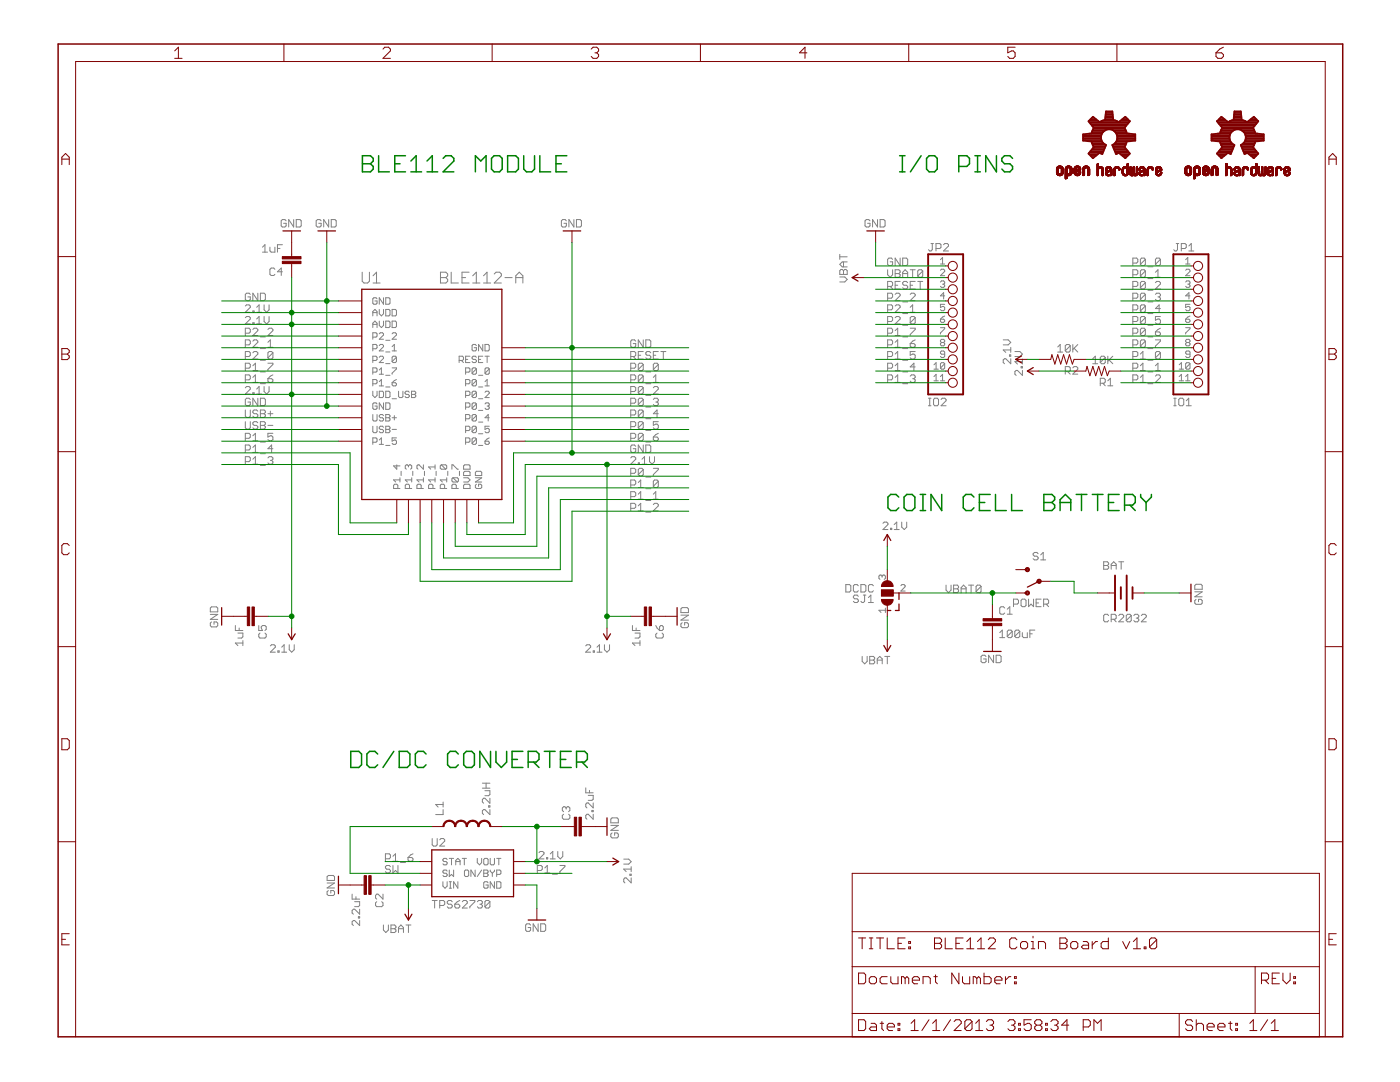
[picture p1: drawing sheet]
<svg xmlns="http://www.w3.org/2000/svg" width="279mm" height="216mm" viewBox="0 0 279 216" stroke-linecap="round" stroke-linejoin="round" font-family="sans-serif">
<g fill="none" stroke="#808080" stroke-width=".2">
<path d="M50 58.7l-.3-.2h-.5l-.2 .2v1l.2 .3h.5l.3-.3v-.5h-.5M51.5 58.5v1.5l-1-1.5v1.5M52 58.5h.7l.3 .2v1l-.3 .3h-.7zM52.4 49.3l.5-.5v1.5M52.4 50.3h1M53.9 49.3v.8l.2 .2h.8v-1M54.9 53.7l-.3-.2h-.5l-.2 .2v1l.2 .3h.5l.3-.3M55.4 49.6h.5M56.4 48.8h-1v1.5M56.4 54.2h-1l.7-.7v1.5M57.1 44.1l-.2-.3h-.6l-.2 .3v1l.2 .2h.6l.2-.2v-.5h-.5M58.6 43.8v1.5l-1-1.5v1.5"/>
<path d="M59.1 43.8h.8l.2 .3v1l-.2 .2h-.8zM64.1 44.1l-.3-.3h-.4l-.3 .3v1l.3 .2h.4l.3-.2v-.5h-.5M65.6 43.8v1.5l-1-1.5v1.5M66.1 43.8h.7l.3 .3v1l-.3 .2h-.7zM72.3 54.3v1.8l.3 .4h.8l.3-.4v-1.8M74.4 56.5h1.5M74.4 55l.7-.7v2.2M75.2 59.6l-.2-.2h-.4l-.2 .2v.9l.2 .2h.4l.2-.2v-.5h-.4M76.5 59.4v1.3l-.8-1.3v1.3M77 59.4h.6l.2 .2v.9l-.2 .2h-.6zM87.9 54.3h1.1l.3 .4v.3l-.3 .4 .3 .4v.3l-.3 .4h-1.1zM87.9 55.4h1.1"/>
<path d="M90 54.3v2.2h1.5M92.2 55.4h.7M93.6 54.3h-1.4v2.2h1.4M94.3 56.5h1.5M94.3 55l.8-.7v2.2M96.5 56.5h1.4M96.5 55l.7-.7v2.2M98.6 54.7l.4-.4h.7l.4 .4v.3l-1.5 1.5h1.5M100.8 55.4h1.4M102.9 55.4h1.5M102.9 56.5v-1.5l.7-.7 .8 .7v1.5M113 44.1l-.2-.3h-.5l-.3 .3v1l.3 .2h.5l.2-.2v-.5h-.5"/>
<path d="M114.5 43.8v1.5l-1-1.5v1.5M115 43.8h.8l.2 .3v1l-.2 .2h-.8zM167.6 55.3h1l.5 .5-.5 .5h-1M167.6 50.8v1M167.6 51.2h1.5M167.8 53.8h.3l.2 .2 .3-.2h.2l.3 .2v.8h-1.5v-.8zM168.3 52.3v1M168.3 54v.8M169.1 52.3h-1l-.5 .4 .5 .6h1M173.6 44.1l-.2-.3h-.5l-.3 .3v1l.3 .2h.5l.2-.2v-.5h-.5M175.1 43.8v1.5l-1-1.5v1.5M175.6 43.8h.8l.2 .3v1l-.2 .2h-.8z"/>
<path d="M177.1 59.5h.8l.2-.3v-.5l-.2-.2h-.8v1.5M177.1 53.8v1l.6 .5 .4-.5v-1M177.1 57.1h.8l.2-.2v-.5l-.2-.2h-.8v1.5M177.7 57.1l.4 .6M178.1 51.8l-.2-.3h-.5l-.3 .3v.9l.3 .3h.5l.2-.3v-.5h-.4M178.6 58.7l.3-.2h.5l.2 .2v.3l-1 1h1M178.6 53.8h.8l.2 .3v.2l-.2 .3 .2 .2v.3l-.2 .2h-.8zM178.6 56.9h.6M178.6 54.6h.8M179.6 51.5v1.5l-1-1.5v1.5M179.6 56.2h-1v1.5h1M180.1 51.5h.8l.2 .3v.9l-.2 .3h-.8z"/>
<path d="M180.1 55.3v-1l.5-.5 .5 .5v1M180.1 54.6h1M181.1 56.4l-.2-.2h-.5l-.3 .2v.3l.3 .2h.5l.2 .2v.3l-.2 .3h-.5l-.3-.3M181.7 58.7l.2-.2h.5l.2 .2v.3l-.9 1h.9M181.7 56.9h.4M181.7 53.8h.9M182.1 53.8v1.5M182.6 56.2h-.9v1.5h.9M183.2 56.2h.9M183.6 56.2v1.5M184.1 54.1l-.2-.3h-.5l-.2 .3v1M184.1 54.1v1l-.2 .2h-.5l-.2-.2"/>
<path d="M184.1 54.1l-.9 1M185.8 48.6h.5M186.1 48.6v1.2l-.3 .3h-.3l-.2-.3M186.8 49.6h.8l.2-.3v-.5l-.2-.2h-.8v1.5M187.7 52.7h.8M187.7 53.9l.2-.2h.4l.2 .2v.3l-.8 .8h.8M187.7 56.3l.2-.3h.4l.2 .3-.2 .4M187.7 51.8l.4-.4v1.3M188.1 56.7h.2M188.3 48.8l.3-.2h.5l.2 .2v.3l-1 1h1M188.3 56.7l.2 .2-.2 .4h-.4l-.2-.2M188.5 59h-.8l.6-.6v1.3"/>
<path d="M226.1 59.5h.7l.3-.3v-.5l-.3-.2h-.7v1.5M226.1 52.5h.7l.3-.3v-.4l-.3-.3h-.7v1.5M226.1 54.8h.7l.3-.2v-.5l-.3-.3h-.7v1.5M226.1 57.1h.7l.3-.2v-.5l-.3-.2h-.7v1.5M228.6 51.8l-1 .9M228.6 51.8v.9l-.3 .3h-.5l-.2-.3M228.6 54.1v1l-.3 .2h-.5l-.2-.2M228.6 58.7v1l-.3 .3h-.5l-.2-.3M228.6 58.7l-.3-.2h-.5l-.2 .2v1M228.6 51.8l-.3-.3h-.5l-.2 .3v.9M228.6 54.1l-.3-.3h-.5l-.2 .3v1M228.6 56.4l-.3-.2h-.5l-.2 .2v1"/>
<path d="M228.6 56.4v1l-.3 .3h-.5l-.2-.3M228.6 54.1l-1 1M228.6 56.4l-1 1M228.6 58.7l-1 1M229.1 53.2h1M229.1 55.6h1M229.1 57.9h1M230.6 58.7l.2-.2h.5l.3 .2v.3l-.3 .2M230.6 56.4l.2-.2h.5l.3 .2v.3l-1 1h1M230.6 55.3h1M230.6 54.3l.5-.5v1.5M231.1 59.2h.2"/>
<path d="M231.3 59.2l.3 .3v.2l-.3 .3h-.5l-.2-.3M231.6 51.8l-.3-.3h-.5l-.2 .3v.9M231.6 51.8v.9l-.3 .3h-.5l-.2-.3M231.6 51.8l-1 .9M234.7 48.6h.5M235 48.6v1.2l-.3 .3h-.2l-.2-.3M235.8 49.6h.7l.2-.3v-.5l-.2-.2h-.7v1.5M236.6 51.8l.4-.4v1.3M236.6 52.7h.9M236.6 53.9l.2-.2h.5l.2 .2v.3l-.9 .8h.9M236.6 56.3l.2-.3h.5l.2 .3-.2 .4M237 56.7h.3"/>
<path d="M237.3 50.1h1M237.3 49.1l.4-.5v1.5M237.3 56.7l.2 .2-.2 .4h-.5l-.2-.2M237.5 59h-.9l.7-.6v1.3M49 68.8h.7l.3-.2v-.5l-.3-.3h-.7v1.5M49 71.1h.7l.3-.2v-.5l-.3-.3h-.7v1.5M49 66.5h.7l.3-.3v-.5l-.3-.2h-.7v1.5M49 73.5h.7l.3-.3v-.5l-.3-.2h-.7v1.5M49 75.8h.7l.3-.2v-.5l-.3-.3h-.7v1.5M49 61.1l.2-.3h.5l.3 .3v.2l-1 1h1M49 63.4l.2-.2h.5l.3 .2v.2l-1 1h1M49 77.4l.2-.3h.5l.3 .3v.2l-1 1h1"/>
<path d="M50 79.7l-.3-.2h-.5l-.2 .2v1l.2 .3h.5l.3-.3v-.5h-.5M50.5 68.1l.2-.3h.5l.3 .3v.2l-1 1h1M50.5 70.4l.2-.3h.5l.3 .3v.3l-1 .9h1M50.5 62.1h.2v.2h-.2zM50.5 64.4h.2v.2h-.2zM50.5 78.4h.2v.2h-.2zM50.5 65.7l.2-.2h.5l.3 .2v.3l-1 1h1M50.5 73l.5-.5v1.5M50.5 75.3l.5-.5v1.5M50.5 76.3h1M50.5 74h1M51.2 64.6h1"/>
<path d="M51.2 62.3h1M51.2 78.6h1M51.2 77.6l.5-.5v1.5M51.2 61.3l.5-.5v1.5M51.2 63.6l.5-.4v1.4M51.5 79.5v1.5l-1-1.5v1.5M52 79.5h.7l.3 .2v1l-.3 .3h-.7zM52 71.9h1M52 76.6h1M52 69.6h1M52 74.2h1M52 67.2h1"/>
<path d="M52.7 60.8v1l.5 .5 .5-.5v-1M52.7 63.2v1l.5 .4 .5-.4v-1M52.7 77.1v1l.5 .5 .5-.5v-1M53.5 69.3h1M53.5 72.5h1v.2l-1 1v.3M53.5 75.6h.7l.3 .2v.3l-.3 .2h-.5l-.2-.2zM53.5 65.7l.2-.2h.5l.3 .2v.3l-1 1h1M53.5 68.3l.5-.5v1.5M54.5 70.4l-.3-.3h-.5l-.2 .3v1M54.5 70.4v1l-.3 .2h-.5l-.2-.2M54.5 74.8l-.5 .3-.5 .5M54.5 70.4l-1 1"/>
<path d="M74.4 63v-.8l.4-.5 .4 .5v.8M74.4 69.6h.6l.2-.2v-.4l-.2-.3h-.6v1.3M74.4 71.9h.6l.2-.2v-.4l-.2-.2h-.6v1.2M74.4 74.3h.6l.2-.3v-.4l-.2-.2h-.6v1.3M74.4 65.4v-.9l.4-.4 .4 .4v.9M74.4 67.3h.6l.2-.2v-.5l-.2-.2h-.6v1.3M74.4 76.6h.6l.2-.2v-.5l-.2-.2h-.6v1.3M74.4 78.1v.8l.4 .4 .4-.4v-.8M74.4 62.4h.8M74.4 64.7h.8M75.7 61.7v.9l.4 .4 .4-.4v-.9M75.7 64.1v.8l.4 .5 .4-.5v-.8"/>
<path d="M75.7 66.6l.2-.2h.4l.2 .2v.2l-.8 .9h.8M75.7 69l.2-.3h.4l.2 .3v.2l-.8 .8h.8M75.7 71.3l.2-.2h.4l.2 .2v.2l-.8 .8h.8M75.7 78.1h.6l.2 .2v.8l-.2 .2h-.6zM75.7 73.8l.4-.4v1.3M75.7 76.2l.4-.5v1.3M75.7 74.7h.8M75.7 77h.8M77 70.2h.8M77 61.7h.6l.2 .3v.8l-.2 .2h-.6zM77 64.1h.6l.2 .2v.9l-.2 .2h-.6zM77 78.1h.6l.2 .2v.8l-.2 .2h-.6z"/>
<path d="M77 67.9h.8M77 72.6h.8M77 74.9h.8M77 77.2h.8M78.3 73.4h.8v.2l-.8 .9v.2M78.3 70h.8M78.3 61.7h.6l.2 .3v.8l-.2 .2h-.6zM78.3 64.1h.6l.2 .2v.9l-.2 .2h-.6zM78.3 76.4h.6l.2 .4-.2 .2h-.4l-.2-.2zM78.3 66.6l.2-.2h.4l.2 .2v.2l-.8 .9h.8M78.3 69.2l.4-.5v1.3M78.3 79.6h.8"/>
<path d="M79.1 71.3l-.2-.2h-.4l-.2 .2v.8M79.1 71.3v.8l-.2 .2h-.4l-.2-.2M79.1 71.3l-.8 .8M79.1 75.7l-.8 .7M79.5 78.1v1l.3 .2h.4l.2-.2v-1M81.7 78.3l-.2-.2h-.5l-.2 .4 .2 .2h.5l.2 .4-.2 .2h-.5l-.2-.2M82.1 78.1h.7l.2 .2-.2 .4 .2 .4-.2 .2h-.7zM82.1 78.7h.7M91.6 71.9h.7l.2-.2v-.4l-.2-.2h-.7v1.2M92.1 71.9l.4 .4M92.9 74.3h.7l.2-.3v-.4l-.2-.2h-.7v1.3M92.9 76.6h.7l.2-.2v-.5l-.2-.2h-.7v1.3"/>
<path d="M92.9 78.9h.7l.2-.2v-.4l-.2-.2h-.7v1.2M92.9 71.7h.4M93.8 71.1h-.9v1.2h.9M95.1 69l-.3-.3h-.4l-.2 .3v.8l.2 .2h.4l.3-.2v-.4h-.5M95.1 71.3l-.3-.2h-.4l-.2 .4 .2 .2h.4l.3 .2v.2l-.3 .2h-.4l-.2-.2M95.1 73.6l-.3-.2h-.4l-.2 .2v.9M95.1 75.9l-.3-.2h-.4l-.2 .2v.9M95.1 78.3l-.3-.2h-.4l-.2 .2v.8M95.1 73.6v.9l-.3 .2h-.4l-.2-.2M95.1 75.9v.9l-.3 .2h-.4l-.2-.2M95.1 78.3v.8l-.3 .2h-.4l-.2-.2M95.1 78.3l-.9 .8"/>
<path d="M95.1 75.9l-.9 .9M95.1 73.6l-.9 .9M95.5 74.9h.9M95.5 77.2h.9M95.5 79.6h.9M95.5 71.7h.4M96.4 71.1h-.9v1.2h.9M96.4 68.7v1.3l-.9-1.3v1.3M96.8 68.7h.6l.2 .3v.8l-.2 .2h-.6zM96.8 71.1h.8M96.8 78.3l.2-.2h.4l.2 .2v.2l-.8 .8h.8M96.8 77h.8"/>
<path d="M96.8 76.2l.4-.5v1.3M97.2 71.1v1.2M97.6 73.6l-.2-.2h-.4l-.2 .2v.9M97.6 73.6v.9l-.2 .2h-.4l-.2-.2M97.6 73.6l-.8 .9M125.9 71.1h.7l.3-.2v-.5l-.3-.3h-.7v1.5M125.9 73.5h.7l.3-.3v-.5l-.3-.2h-.7v1.5M125.9 75.8h.7l.3-.2v-.5l-.3-.3h-.7v1.5M125.9 78.1h.7l.3-.2v-.5l-.3-.3h-.7v1.5M126.4 71.1l.5 .5M126.9 68.1l-.3-.3h-.5l-.2 .3v1l.2 .2h.5l.3-.2v-.5h-.5M127.4 70.9h.5"/>
<path d="M128.4 70.1h-1v1.5h1M128.4 79.7v1l-.3 .3h-.5l-.2-.3M128.4 79.7l-.3-.2h-.5l-.2 .2v1M128.4 67.8v1.5l-1-1.5v1.5M128.4 72.7l-.3-.2h-.5l-.2 .2v1M128.4 75.1l-.3-.3h-.5l-.2 .3v1M128.4 77.4l-.3-.3h-.5l-.2 .3v1M128.4 72.7v1l-.3 .3h-.5l-.2-.3M128.4 75.1v1l-.3 .2h-.5l-.2-.2M128.4 77.4v1l-.3 .2h-.5l-.2-.2M128.4 72.7l-1 1M128.4 75.1l-1 1"/>
<path d="M128.4 77.4l-1 1M128.4 79.7l-1 1M128.9 67.8h.7l.3 .3v1l-.3 .2h-.7zM128.9 76.6h1M128.9 74.2h1M128.9 78.9h1M129.9 70.4l-.3-.3h-.5l-.2 .3v.3l.2 .2h.5l.3 .2v.3l-.3 .2h-.5l-.2-.2M130.4 79.7l.2-.2h.5l.3 .2v.3l-.3 .2M130.4 75.3l.5-.5v1.5M130.4 76.3h1M130.4 70.9h.5M130.4 77.4l.2-.3h.5l.3 .3v.2l-1 1h1"/>
<path d="M131.4 70.1h-1v1.5h1M131.4 72.7l-.3-.2h-.5l-.2 .2v1M131.4 72.7v1l-.3 .3h-.5l-.2-.3M131.4 72.7l-1 1M131.9 70.1h1M132.4 70.1v1.5M177.1 68.8h.8l.2-.2v-.5l-.2-.3h-.8v1.5M177.1 71.1h.8l.2-.2v-.5l-.2-.3h-.8v1.5M177.1 73.5h.8l.2-.3v-.5l-.2-.2h-.8v1.5M177.1 61.8h.8l.2-.2v-.5l-.2-.3h-.8v1.5M177.1 64.2h.8l.2-.3v-.5l-.2-.2h-.8v1.4M177.1 66.5h.8l.2-.3v-.5l-.2-.2h-.8v1.5"/>
<path d="M177.1 75.8h.8l.2-.2v-.5l-.2-.3h-.8v1.5M178.6 69.3h1M178.6 61.1l.3-.3h.5l.2 .3v.2l-1 1h1M178.6 63.4l.3-.2h.5l.2 .2v.2l-1 1h1M178.6 70.7l.6-.6v1.5M178.6 66l.6-.5v1.5M178.6 68.3l.6-.5v1.5M178.6 73l.6-.5v1.5M178.6 75.3l.6-.5v1.5M178.6 71.6h1M178.6 76.3h1M178.6 74h1"/>
<path d="M178.6 67h1M180.1 71.9h1M180.1 76.6h1M180.1 69.6h1M180.1 74.2h1M180.1 67.2h1M180.1 64.9h1M180.1 62.6h1M180.1 60.2h1M181.7 75.1l.2-.3h.5l.2 .3v.2l-.2 .3M181.7 68.6h.7l.2 .2v.3l-.2 .2h-.5l-.2-.2zM181.7 65.5h.9v.2l-.9 1v.3"/>
<path d="M181.7 62.3h.9M181.7 61.3l.4-.5v1.5M182.1 75.6h.3M182.4 75.6l.2 .2v.3l-.2 .2h-.5l-.2-.2M182.6 70.1h-.9v.8l.4-.2h.3l.2 .2v.5l-.2 .2h-.5l-.2-.2M182.6 63.4l-.2-.2h-.5l-.2 .2v1M182.6 63.4v1l-.2 .2h-.5l-.2-.2M182.6 67.8l-.9 .8M182.6 63.4l-.9 1M182.6 73.2h-.9l.7-.7v1.5M185.3 79.5h.5M185.5 79.5v1.5"/>
<path d="M186.4 73.7h.9M186.4 76h.9M186.4 72.8l.4-.4v1.3M186.4 75.1l.4-.4v1.3M186.5 79.5h.5l.3 .2v1l-.3 .3h-.5l-.2-.3v-1zM187.7 65.4h.8v.2l-.8 .8v.3M187.7 63.7h.6l.2 .4-.2 .2h-.4l-.2-.2zM187.7 76h.8M187.7 75.1l.4-.4v1.3M187.8 79.7l.2-.2h.6l.2 .2v.3l-1 1h1M187.9 68.3l-.2-.2 .2-.4h.4l.2 .2-.2 .4M187.9 68.3l-.2 .3v.2l.2 .2h.4l.2-.2v-.2l-.2-.3"/>
<path d="M187.9 68.3h.4M188.5 60.7h-.8v.7l.6-.2 .2 .2v.4l-.2 .2h-.4l-.2-.2M188.5 72.6l-.2-.2h-.4l-.2 .2v.8M188.5 70.7h-.6l-.2-.2 .2-.5h.4l.2 .3v.8l-.2 .2h-.4l-.2-.2M188.5 72.6v.8l-.2 .3h-.4l-.2-.3M188.5 63.1l-.8 .6M188.5 72.6l-.8 .8M200.2 67.8h1l.5 .5-.5 .5h-1M201.5 70.8h.2v.3h-.2zM201.7 69.3v1M201.7 71.6v1l-1-1h-.2l-.3 .2v.5l.3 .3M201.7 69.8h-1.5l.5 .5"/>
<path d="M202.5 70.1h1l.5 .6-.5 .4h-1M203.8 73.2h.2v.2h-.2zM204 73.9v1l-.9-1h-.3l-.3 .2v.6l.3 .2M204 71.6v1M204 72.2h-1.5l.6 .4M211.1 69.2l.5-.5v1.6M211.1 70.3h1M212.6 74.1h.7l.3-.2v-.5l-.3-.2h-.7v1.5M213.1 74.1l.5 .6M213.6 69v1l-.3 .3h-.4l-.3-.3M213.6 69l-.3-.3h-.4l-.3 .3v1M213.6 69l-1 1"/>
<path d="M214.1 68.7v1.6M214.1 73.4l.3-.2h.4l.3 .2v.3l-1 1h1M214.4 69.5l.7 .8M215.1 68.7l-1 1M218.1 71.6l.5-.5v1.5M218.1 72.6h1M219.6 76.5h.7l.3-.3v-.5l-.3-.2h-.7v1.5M220.1 76.5l.5 .5M220.6 71.3l-.3-.2h-.5l-.2 .2v1M220.6 71.3v1l-.3 .3h-.5l-.2-.3M220.6 71.3l-1 1M221.1 71.1v1.5"/>
<path d="M221.1 77h1M221.1 76l.5-.5v1.5M221.3 71.8l.8 .8M222.1 71.1l-1 1M226.1 68.8h.7l.3-.2v-.5l-.3-.3h-.7v1.5M226.1 71.1h.7l.3-.2v-.5l-.3-.3h-.7v1.5M226.1 75.8h.7l.3-.2v-.5l-.3-.3h-.7v1.5M226.1 73.5h.7l.3-.3v-.5l-.3-.2h-.7v1.5M226.1 66.5h.7l.3-.3v-.5l-.3-.2h-.7v1.5M226.1 64.2h.7l.3-.3v-.5l-.3-.2h-.7v1.4M226.1 61.8h.7l.3-.2v-.5l-.3-.3h-.7v1.5M227.6 71.6h1"/>
<path d="M227.6 76.3h1M227.6 74h1M227.6 70.7l.5-.6v1.5M227.6 73l.5-.5v1.5M227.6 75.3l.5-.5v1.5M228.6 68.1l-.3-.3h-.5l-.2 .3v1M228.6 68.1v1l-.3 .2h-.5l-.2-.2M228.6 65.7l-.3-.2h-.5l-.2 .2v1M228.6 65.7v1l-.3 .3h-.5l-.2-.3M228.6 63.4l-.3-.2h-.5l-.2 .2v1M228.6 63.4v1l-.3 .2h-.5l-.2-.2M228.6 61.1l-.3-.3h-.5l-.2 .3v1"/>
<path d="M228.6 61.1v1l-.3 .2h-.5l-.2-.2M228.6 61.1l-1 1M228.6 63.4l-1 1M228.6 65.7l-1 1M228.6 68.1l-1 1M229.1 71.9h1M229.1 76.6h1M229.1 69.6h1M229.1 74.2h1M229.1 67.2h1M229.1 64.9h1M229.1 62.6h1"/>
<path d="M229.1 60.2h1M230.6 67.8h1v.3l-1 1v.2M230.6 75.1l.2-.3h.5l.3 .3v.2l-1 1h1M230.6 74h1M230.6 66.2h.7l.3 .3v.2l-.3 .3h-.5l-.2-.3zM230.6 73l.5-.5v1.5M231.6 70.4l-.3-.3h-.5l-.2 .3v1M231.6 61.6h-1l.7-.8v1.5M231.6 70.4v1l-.3 .2h-.5l-.2-.2M231.6 63.2h-1v.7l.7-.3 .3 .3v.5l-.3 .2h-.5l-.2-.2M231.6 65.5l-1 .7M231.6 70.4l-1 1"/>
<path d="M234.3 79.5h.4M234.5 79.5v1.5M235.2 79.7l.3-.2h.5l.2 .2v1l-.2 .3h-.5l-.3-.3zM235.3 72.8l.5-.4v1.3M235.3 75.1l.5-.4v1.3M235.3 73.7h.9M235.3 76h.9M236.6 65.4h.9v.2l-.9 .8v.3M236.6 75.1l.4-.4v1.3M236.6 63.7h.7l.2 .4-.2 .2h-.5l-.2-.2zM236.6 76h.9M236.7 80l.5-.5v1.5"/>
<path d="M236.8 68.3l-.2-.2 .2-.4h.5l.2 .2-.2 .4M236.8 68.3l-.2 .3v.2l.2 .2h.5l.2-.2v-.2l-.2-.3M236.8 68.3h.5M237.5 60.7h-.9v.7l.4-.2h.3l.2 .2v.4l-.2 .2h-.5l-.2-.2M237.5 72.6l-.2-.2h-.5l-.2 .2v.8M237.5 70.7h-.7l-.2-.2 .2-.5h.5l.2 .3v.8l-.2 .2h-.5l-.2-.2M237.5 72.6v.8l-.2 .3h-.5l-.2-.3M237.5 63.1l-.9 .6M237.5 72.6l-.9 .8M49 81.8v1.2l.2 .3h.5l.3-.3v-1.2M49 84.1v1.3l.2 .2h.5l.3-.2v-1.3M49 87.5h.7l.3-.3v-.5l-.3-.2h-.7v1.4"/>
<path d="M49 89.8h.7l.3-.3v-.5l-.3-.2h-.7v1.5M49 92.1h.7l.3-.2v-.5l-.3-.3h-.7v1.5M50.5 90.3h1M50.5 87l.5-.5v1.4M50.5 89.3l.5-.5v1.5M50.5 91.6l.5-.5v1.5M50.5 87.9h1M50.5 92.6h1M51.5 82l-.3-.2h-.5l-.2 .2v.3l.2 .2h.5l.3 .3v.2l-.3 .3h-.5l-.2-.3M51.5 84.4l-.3-.3h-.5l-.2 .3v.2l.2 .3h.5l.3 .2v.3l-.3 .2h-.5l-.2-.2M52 84.1h.7l.3 .3v.2l-.3 .3 .3 .2v.3l-.3 .2h-.7zM52 81.8h.7l.3 .2v.3l-.3 .2 .3 .3v.2l-.3 .3h-.7z"/>
<path d="M52 88.2h1M52 84.9h.7M52 82.5h.7M52 90.5h1M52 92.9h1M53.5 91.4l.2-.3h.5l.3 .3v.2l-.3 .3M53.5 84.9h1M53.5 82.5h1M54 82v1M54 91.9h.2M54.2 91.9l.3 .2v.3l-.3 .2h-.5l-.2-.2M54.5 89.5h-1l.7-.7v1.5"/>
<path d="M54.5 86.5h-1v.7l.7-.2 .3 .2v.5l-.3 .2h-.5l-.2-.2M74.4 88.2h.6l.2-.2v-.4l-.2-.2h-.6v1.3M74.4 82.7v1.1l.2 .2h.4l.2-.2v-1.1M74.4 85v1.1l.2 .2h.4l.2-.2v-1.1M75.2 80.6l-.2-.2h-.4l-.2 .2v.8l.2 .3h.4l.2-.3v-.4h-.4M75.7 87.8l.4-.4v1.3M75.7 88.7h.8M76.5 80.4v1.3l-.8-1.3v1.3M76.5 82.9l-.2-.2h-.4l-.2 .2 .2 .5h.4l.2 .2v.2l-.2 .2h-.4l-.2-.2M76.5 85.3l-.2-.3h-.4l-.2 .3 .2 .4h.4l.2 .4-.2 .2h-.4l-.2-.2M77 85h.6l.2 .3-.2 .4 .2 .4-.2 .2h-.6zM77 80.4h.6l.2 .2v.8l-.2 .3h-.6z"/>
<path d="M77 82.7h.6l.2 .2-.2 .5 .2 .2v.2l-.2 .2h-.6zM77 83.4h.6M77 85.7h.6M77 88.9h.8M78.3 83.4h.8M78.3 85.7h.8M78.7 82.9v.9M79.1 87.4h-.8v.6l.4-.2h.2l.2 .2v.5l-.2 .2h-.4l-.2-.2M79.2 92.8v.8l-.7-.6h1.3M79.4 97.5v-.7l-.2-.2h-.4l-.3 .2v.7h1.3M79.8 95.8h-1.3l.5 .4M79.8 95.3v.9"/>
<path d="M80.1 94v.9M81.5 93v.2M81.5 93l-.2-.2-.4 .2v.4l.2 .2M81.5 93l.2-.2 .5 .2v.4l-.3 .2M81.7 97.5v-.7l-.2-.2h-.4l-.2 .2v.7h1.3M82.2 95.8h-1.3l.4 .4M82.2 95.3v.9M82.4 94v.9M84.1 97.5v-.7l-.3-.2h-.4l-.2 .2v.7h1.3M84.5 92.8v.8l-.9-.8-.4 .2v.4l.2 .2M84.5 95.8h-1.3l.4 .4M84.5 95.3v.9"/>
<path d="M84.7 94v.9M86.4 97.5v-.7l-.2-.2h-.5l-.2 .2v.7h1.3M86.8 95.8h-1.3l.5 .4M86.8 92.8v.8M86.8 95.3v.9M86.8 93.2h-1.3l.5 .4M87 94v.9M88.1 92.8h.8l.3 .2v.4l-.3 .2M88.1 92.8l-.2 .2v.4l.2 .2h.8M88.1 92.8l.8 .8M88.7 97.5v-.7l-.2-.2h-.4l-.2 .2v.7h1.3M89.2 95.8h-1.3l.4 .4"/>
<path d="M89.2 95.3v.9M89.4 94v.9M90.2 93.6v-.8h.2l.9 .8h.2M90.4 95.3l-.2 .2v.5l.2 .2h.9M90.4 95.3h.9l.2 .2v.5l-.2 .2M90.4 95.3l.9 .9M91.1 97.5v-.7l-.3-.2h-.4l-.2 .2v.7h1.3M91.7 94v.9M92.5 96.8l.3-.2h.8l.2 .2v.7h-1.3zM92.5 95.3h.9l.4 .5-.4 .4h-.9M92.5 94.3l.3-.3h.8l.2 .3v.6h-1.3zM92.5 93l.3-.2h.8l.2 .2v.6h-1.3z"/>
<path d="M92.9 81.2h.7l.2-.2v-.4l-.2-.2h-.7v1.3M92.9 83.6h.7l.2-.2v-.5l-.2-.2h-.7v1.3M92.9 88.2h.7l.2-.2v-.4l-.2-.2h-.7v1.3M92.9 85.9h.7l.2-.2v-.4l-.2-.3h-.7v1.3M94.9 94.3l.2-.3h.8l.2 .3v.6h-1.2zM94.9 95.3h1.2l-1.2 .9h1.2M95.1 80.6l-.3-.2h-.4l-.2 .2v.8M95.1 80.6v.8l-.3 .3h-.4l-.2-.3M95.1 96.6l-.2 .2v.5l.2 .2h.8l.2-.2v-.5l-.2-.2h-.4v.4M95.1 82.9l-.3-.2h-.4l-.2 .2v.9M95.1 85.3l-.3-.3h-.4l-.2 .3v.8M95.1 87.6l-.3-.2h-.4l-.2 .2v.9"/>
<path d="M95.1 82.9v.9l-.3 .2h-.4l-.2-.2M95.1 85.3v.8l-.3 .2h-.4l-.2-.2M95.1 87.6v.9l-.3 .2h-.4l-.2-.2M95.1 87.6l-.9 .9M95.1 85.3l-.9 .8M95.1 82.9l-.9 .9M95.1 80.6l-.9 .8M95.5 88.9h.9M95.5 86.6h.9M95.5 84.2h.9M95.5 81.9h.9M96.8 88h.6l.2 .5-.2 .2h-.4l-.2-.2z"/>
<path d="M96.8 80.6l.2-.2h.4l.2 .2-.2 .4M97.2 81h.2M97.4 81l.2 .2-.2 .5h-.4l-.2-.3M97.6 85h-.8v.7l.4-.2 .4 .2v.4l-.2 .2h-.4l-.2-.2M97.6 83.4h-.8l.6-.7v1.3M97.6 87.4l-.8 .6M125.9 80.5h.7l.3-.3v-.5l-.3-.2h-.7v1.5M125.9 82.8h.7l.3-.3v-.5l-.3-.2h-.7v1.5M125.9 85.1h.7l.3-.2v-.5l-.3-.3h-.7v1.5M125.9 87.5h.7l.3-.3v-.5l-.3-.2h-.7v1.4M125.9 94.4h.7l.3-.2v-.5l-.3-.2h-.7v1.5M125.9 96.8h.7l.3-.3v-.5l-.3-.2h-.7v1.5"/>
<path d="M125.9 99.1h.7l.3-.2v-.5l-.3-.3h-.7v1.5M125.9 91.4l.2-.3h.5l.3 .3v.2l-1 1h1M126.9 89l-.3-.2h-.5l-.2 .2v1l.2 .3h.5l.3-.3v-.5h-.5M127.4 92.4h.2v.2h-.2zM127.4 96.3l.5-.5v1.5M127.4 98.6l.5-.5v1.5M127.4 97.3h1M127.4 99.6h1M128.1 92.6h1M128.1 91.6l.5-.5v1.5M128.4 82l-.3-.2h-.5l-.2 .2v1M128.4 84.4l-.3-.3h-.5l-.2 .3v1"/>
<path d="M128.4 86.7l-.3-.2h-.5l-.2 .2v1M128.4 88.8v1.5l-1-1.5v1.5M128.4 93.7l-.3-.2h-.5l-.2 .2v1M128.4 82v1l-.3 .3h-.5l-.2-.3M128.4 84.4v1l-.3 .2h-.5l-.2-.2M128.4 86.7v1l-.3 .2h-.5l-.2-.2M128.4 93.7v1l-.3 .3h-.5l-.2-.3M128.4 82l-1 1M128.4 84.4l-1 1M128.4 86.7l-1 1M128.4 93.7l-1 1M128.9 97.5h1"/>
<path d="M128.9 81.2h1M128.9 88.8h.7l.3 .2v1l-.3 .3h-.7zM128.9 88.2h1M128.9 83.5h1M128.9 85.9h1M128.9 95.2h1M128.9 99.9h1M129.6 91.1v1l.5 .5 .5-.5v-1M130.4 98.6l.5-.5v1.5M130.4 87.2h.7l.3 .3v.2l-.3 .2h-.5l-.2-.2zM130.4 93.5h1v.2l-1 1v.3M130.4 99.6h1"/>
<path d="M130.9 80.2h.2M131.1 80.2l.3 .3v.2l-.3 .3h-.5l-.2-.3M131.4 84.1h-1v.8l.5-.3h.2l.3 .3v.5l-.3 .2h-.5l-.2-.2M131.4 82.5h-1l.7-.7v1.5M131.4 96l-.3-.2h-.5l-.2 .2v1M131.4 96v1l-.3 .3h-.5l-.2-.3M131.4 86.5l-1 .7M131.4 96l-1 1M185.3 81h.5M234.3 81h.4M236.7 81h1M125.9 101.4h.7l.3-.2v-.5l-.3-.3h-.7v1.5"/>
<path d="M127.4 100.9l.5-.5v1.5M127.4 101.9h1M128.9 102.2h1M130.4 100.7l.2-.3h.5l.3 .3v.2l-1 1h1M168.8 116.6h.7l.3 .3v1l-.3 .2h-.7zM171.3 116.9l-.3-.3h-.4l-.3 .3v1l.3 .2h.4l.3-.2M171.3 119l-.3-.3h-.4l-.3 .3v.2l.3 .3h.4l.3 .2v.3l-.3 .2h-.4l-.3-.2M171.8 116.6h.8l.2 .3v1l-.2 .2h-.8zM172.3 118.7h.5M172.6 118.7v1.3l-.3 .2h-.2l-.3-.2M173.3 119.2l.5-.5v1.5M174.3 116.9l-.2-.3h-.5l-.3 .3v1l.3 .2h.5l.2-.2"/>
<path d="M176 115l-.2-.3-.4 .3v.4l.2 .2M176 115l.3-.3 .4 .3v.4l-.2 .2M176 115v.2M176.2 104.4l.3-.2h.5l.2 .2v.3l-1 1h1M177.7 105.4h.3v.3h-.3zM178.5 105.7h1M178.5 104.7l.5-.5v1.5M179.8 116.9l.2-.3h.4l.2 .3v.2l-.8 .8h.8M180 104.2v1l.5 .5 .5-.5v-1M188.8 116.8v1l.5 .5 .5-.5v-1M190.3 116.8h.8l.2 .2v.3l-.2 .2 .2 .3v.2l-.2 .3h-.8zM190.3 117.5h.8"/>
<path d="M191.8 117.5h1M191.8 118.3v-1l.5-.5 .5 .5v1M193.3 116.8h1M193.8 116.8v1.5M195.8 117v1l-.2 .3h-.5l-.3-.3M195.8 117l-.2-.2h-.5l-.3 .2v1M195.8 117l-1 1M204 119.5h.5l.3 .3v1l-.3 .3h-.5l-.2-.3v-1zM205.3 119.5v1.6l.5-.6 .5 .6v-1.6M207.2 110.5l-.3-.3h-.5l-.2 .3v.2l.2 .3h.5l.3 .2v.3l-.3 .2h-.5l-.2-.2M207.7 111.7h1M207.7 110.7l.5-.5v1.5"/>
<path d="M207.8 119.5h-1v1.6h1M220.3 112.1h.7l.3 .3v.2l-.3 .2 .3 .3v.2l-.3 .3h-.7zM220.3 112.8h.7M221.8 113.6v-1l.5-.5 .5 .5v1M221.8 112.8h1M223.3 112.1h1M223.8 112.1v1.5M238.4 118.1h1.5l-1.5 1h1.5M238.7 119.6l-.3 .2v.5l.3 .3h1l.2-.3v-.5l-.2-.2h-.5v.5M238.7 116.6h1l.2 .2v.8h-1.5v-.8zM42 122.6h1.5l-1.5 1h1.5M42.2 124.1l-.2 .2v.5l.2 .3h1l.3-.3v-.5l-.3-.2h-.5v.5"/>
<path d="M42.2 121.1h1l.3 .2v.8h-1.5v-.8zM47 124.8v1h1.5M47.5 126.3h1v.8l-.3 .2h-.7M47.7 125.3v.5M48.5 128.3h-1.5l.5 .5M48.5 127.8v1M51.6 124.8v1h.8l-.3-.5v-.2l.3-.3h.5l.2 .3v.5l-.2 .2M51.9 126.3l-.3 .3v.5l.3 .2h1l.2-.2v-.5l-.2-.3M54 128.9l.2-.2h.5l.2 .2v.2l-.9 1h.9M55.5 129.9h.2v.2h-.2zM56.2 130.1h1M56.2 129.1l.5-.4v1.4"/>
<path d="M57.7 128.7v.9l.5 .5 .5-.5v-.9M116.9 128.9l.2-.2h.5l.3 .2v.2l-1 1h1M118.4 129.9h.2v.2h-.2zM119.1 130.1h1M119.1 129.1l.5-.4v1.4M120.6 128.7v.9l.5 .5 .5-.5v-.9M126.2 124.8v1h1.5M126.7 126.3h1v.8l-.2 .2h-.8M127 125.3v.5M127.7 128.3h-1.5l.5 .5M127.7 127.8v1M130.9 124.8l.7 1"/>
<path d="M131.1 126.3l-.2 .3v.5l.2 .2h1l.3-.2v-.5l-.3-.3M131.9 124.8h.2l.3 .3v.5l-.3 .2h-.5v-.7zM135.9 122.7h1.5l-1.5 1h1.5M136.1 124.2l-.2 .3v.5l.2 .2h1l.3-.2v-.5l-.3-.3h-.5v.5M136.1 121.2h1l.3 .3v.7h-1.5v-.7zM172.1 131v1l.5 .5 .5-.5v-1M173.3 120.2h1M173.6 131h.7l.3 .2v.3l-.3 .2 .3 .3v.2l-.3 .3h-.7zM173.6 131.7h.7M175.1 131.7h1M175.1 132.5v-1l.5-.5 .5 .5v1M176.6 131h1"/>
<path d="M176.7 121.3v.9M176.7 121.8h-1.3l.4 .4M177.1 131v1.5M196.8 131l-.3-.3h-.5l-.2 .3v1l.2 .2h.5l.3-.2v-.5h-.5M198.3 130.7v1.5l-1-1.5v1.5M198.8 130.7h.7l.3 .3v1l-.3 .2h-.7zM199.5 126.2l.5-.5v1.5M199.5 127.2h1M200.5 121.3l-.2-.2h-.5l-.3 .2v1l.3 .3h.5l.2-.3M201 122.6h1M201 121.6l.5-.5v1.5M202 126v1l-.2 .2h-.5l-.3-.2"/>
<path d="M202 126l-.2-.3h-.5l-.3 .3v1M202 126l-1 1M202.3 120.5h.7l.3-.2v-.5l-.3-.3h-.7v1.6M203.5 126v1l-.2 .2h-.5l-.3-.2M203.5 126l-.2-.3h-.5l-.3 .3v1M203.5 126l-1 1M204 126.2v.8l.3 .2h.7v-1M205.5 126.5h.5M206.5 125.7h-1v1.5M206.8 120.3h.5M208.3 120.5h.7l.3-.2v-.5l-.3-.3h-.7v1.6M208.8 120.5l.5 .6"/>
<path d="M221.3 122.8l-.3-.2h-.5l-.2 .2v1l.2 .3h.5l.3-.3M221.8 123.6h.7l.3-.3v-.5l-.3-.2h-.7v1.5M222.3 123.6l.5 .5M223.3 122.8l.2-.2h.5l.3 .2v.3l-1 1h1M225.8 122.8v1l-.3 .3h-.5l-.2-.3M225.8 122.8l-.3-.2h-.5l-.2 .2v1M225.8 122.8l-1 1M226.3 122.8l.2-.2h.5l.3 .2v.3l-.3 .2M226.8 123.3h.2M227 123.3l.3 .3v.2l-.3 .3h-.5l-.2-.3M227.8 122.8l.2-.2h.5l.3 .2v.3l-1 1h1M96.3 157.3h1.5"/>
<path d="M96.3 156.3h1.5M96.8 157.8h1v.7l-.3 .3h-.7M97 156.3v1M97.8 159.3v1l-1-1h-.3l-.2 .2v.5l.2 .3M116.9 157.2v1h1.5M117.4 158.7h1v.8l-.3 .2h-.7M117.6 157.7v.5M65.3 176.2h1.5l-1.5 1h1.5M65.5 177.7l-.2 .2v.5l.2 .3h1l.3-.3v-.5l-.3-.2h-.5v.5M65.5 174.7h1l.3 .2v.8h-1.5v-.8zM70.3 178.4v1h1.5M70.8 179.9h1v.8l-.3 .2h-.7"/>
<path d="M71 178.9v.5M75.2 179.9l-.2 .3v.5l.2 .2h1l.2-.2v-.5l-.2-.3M76.4 178.4v1l-1-1h-.2l-.2 .3v.5l.2 .2M76.9 171.4h.8l.2-.3v-.5l-.2-.2h-.8v1.5M77.9 172.9l-.2-.2h-.5l-.3 .2v.3l.3 .2h.5l.2 .3v.2l-.2 .3h-.5l-.3-.3M78.4 170.9l.5-.5v1.5M78.4 171.9h1M78.4 172.7v1.5l.5-.5 .5 .5v-1.5M79.9 172.1h1M81.4 171.1h.8l.2 .3v.2l-.2 .3h-.5l-.3-.3zM82.4 170.4l-.5 .2-.5 .5M86.3 179.7h.9"/>
<path d="M86.3 167.3v1.3l.2 .2h.5l.2-.2v-1.3M86.7 179.7v1.5M87.8 167.6l.2-.3h.5l.3 .3v.2l-1 1h1M88.4 175.9v.9l.4 .4 .4-.4v-.9M88.4 160v1M88.4 161.5v1h-1.4M88.4 160.5h-1.4l.4 .5M89.2 171.5l-.2-.2h-.4l-.2 .2 .2 .4h.4l.2 .2v.3l-.2 .2h-.4l-.2-.2M89.2 173.8l-.2-.2h-.4l-.2 .2 .2 .4h.4l.2 .3-.2 .4h-.4l-.2-.2M89.7 171.3h.8M89.7 173.6v1.3l.4-.4 .4 .4v-1.3M89.7 177.2h.4"/>
<path d="M89.7 175.9h.4M89.9 175.9v1.3M90.1 171.3v1.3M90.3 179.9l-.3-.2h-.5l-.2 .2v.3l.2 .2h.5l.3 .3v.2l-.3 .3h-.5l-.2-.3M91 171.9h.8M91 172.6v-.9l.4-.4 .4 .4v.9M91.4 175.9v1.3l-.9-1.3v1.3M91.8 179.7l-1 .7M92.2 171.3h.9M92.3 179.9l.2-.2h.5l.3 .2v.3l-1 1h1M92.7 171.3v1.3M92.9 173.6h.4l.2 .2v.9l-.2 .2h-.4l-.2-.2v-.9z"/>
<path d="M93.8 179.7h1v.2l-1 1v.3M94.8 173.6v1.3l-.8-1.3v1.3M95.2 171.3v.8l.5 .5 .4-.5v-.8M95.3 179.9l.2-.2h.5l.3 .2v.3l-.3 .2M96.1 173.6l-.9 1.3M96.5 171.5l.3-.2h.4l.2 .2v.9l-.2 .2h-.4l-.3-.2zM96.5 173.6h.7l.2 .2-.2 .4 .2 .5-.2 .2h-.7zM96.5 174.2h.7M97.4 176.1l-.2-.2h-.4l-.3 .2v.9l.3 .2h.4l.2-.2v-.4h-.4M97.5 160.8h.3v.2h-.3zM97.8 179.9l-.3-.2h-.5l-.2 .2v1M97.8 179.9v1l-.3 .3h-.5l-.2-.3"/>
<path d="M97.8 161.5v1l-1-1h-.3l-.2 .3v.5l.2 .2M97.8 179.9l-1 1M97.8 171.3v1.1l.2 .2h.5l.2-.2v-1.1M97.8 173.6v.2l.5 .4M98.3 174.2v.7M98.7 175.9v1.3l-.9-1.3v1.3M98.7 173.6v.2l-.4 .4M99.1 175.9h.7l.2 .2v.9l-.2 .2h-.7zM99.1 171.3h.9M99.1 174.5h.7l.2-.3v-.4l-.2-.2h-.7v1.3M99.5 171.3v1.3M107.2 173.7h.8l.2-.3v-.5l-.2-.2h-.8v1.5"/>
<path d="M107.6 170.1l.2-.2h.5l.3 .2v.3l-1 1h1M108.7 173.2l.5-.5v1.5M108.7 174.2h1M109.1 171.1h.2v.3h-.2zM109.8 171.4h1M109.8 170.4l.5-.5v1.5M110.2 174.4h1M111.3 169.9v1l.5 .5 .5-.5v-1M111.7 172.7h1v.2l-1 1v.3M112.5 162.5l-.3 .2v.5l.3 .3h1l.2-.3v-.5l-.2-.2M113 161.2v.3M113 161.2l-.3-.2h-.2l-.3 .2v.5l.3 .3"/>
<path d="M113 161.2l.2-.2h.3l.2 .2v.5l-.2 .3M118.1 161.7h.3v.3h-.3zM118.4 160.2v1l-1-1h-.3l-.2 .3v.5l.2 .2M118.4 162.5v1l-1-1h-.3l-.2 .2v.5l.2 .3M121.9 163.4l.3-.2h.9l.3 .2v.8h-1.5zM121.9 164.7h1.5l-1.5 1h1.5M122.2 166.2l-.3 .3v.4l.3 .3h.9l.3-.3v-.4l-.3-.3h-.4v.5M124.5 171.4h1l.5 .5-.5 .5h-1M125.7 174.4h.3v.3h-.3zM126 172.9v1M126 175.2v1l-1-1h-.3l-.2 .2v.5l.2 .3M126 173.4h-1.5l.5 .5"/>
<path d="M71.5 182.9h.3v.3h-.3zM71.8 181.4v1l-1-1h-.3l-.2 .3v.5l.2 .2M71.8 183.7v1l-1-1h-.3l-.2 .2v.5l.2 .3M76.5 184.6v1l.5 .5 .5-.5v-1M78 184.6h.8l.2 .2v.3l-.2 .2 .2 .3v.2l-.2 .3h-.8zM78 185.3h.8M79.5 185.3h1M79.5 186.1v-1l.5-.5 .5 .5v1M81 184.6h1M81.5 184.6v1.5M87.8 180.7h.7l.3-.3v-.5l-.3-.2h-.7v1.5M90.8 180.4h.7l.3 .3v.2l-.3 .3h-.5l-.2-.3z"/>
<path d="M95.8 180.4h.2M96 180.4l.3 .3v.2l-.3 .3h-.5l-.2-.3M105.9 184.6l-.3-.3h-.5l-.2 .3v1l.2 .2h.5l.3-.2v-.5h-.5M107.4 184.3v1.5l-1-1.5v1.5M107.9 184.3h.7l.3 .3v1l-.3 .2h-.7z"/>
</g>
<path d="M11.6 8.8h256.4v198.1h-256.4z" fill="none" stroke="#800000" stroke-width=".3"/>
<g fill="none" stroke="#800000" stroke-width=".2">
<path d="M34.9 10.2l.7-.8v2.2M34.9 11.6h1.4M56.7 8.8v3.5M76.4 9.8l.4-.4h.7l.4 .4v.4l-1.5 1.4h1.5M98.2 8.8v3.5M118 9.8l.4-.4h.7l.4 .4v.4l-.4 .3M118.7 10.5h.4M119.1 10.5l.4 .4v.4l-.4 .3h-.7l-.4-.3M139.8 8.8v3.5M161 10.5h-1.4l1.1-1.1v2.2M181.4 8.8v3.5M202.6 9.4h-1.5v1.1l.8-.3h.3l.4 .3v.8l-.4 .3h-.7l-.4-.3"/>
<path d="M222.9 8.8v3.5M242.7 10.5h1.1l.4 .4v.4l-.4 .3h-.7l-.4-.3zM244.2 9.4l-.8 .4-.7 .7M12.3 32.9v-1.5l.8-.8 .7 .8v1.5M12.3 31.7h1.5M210.8 34.5h.4M210.8 34.4h.4M210.8 34.3h.4M210.8 34.2h.4M210.8 34.1h.4M210.8 34h.4M210.8 33.9h.4"/>
<path d="M210.8 33.8h.4M210.8 33.7h.4M210.9 34.6h.4M210.9 33.6h.3M210.9 34.7h.5M210.9 34.6h.5M210.9 34.7h1.2M210.9 33.4h1.2M211 34.8h1M211 33.3h1M211 34.9h1M211.1 34.9h.9"/>
<path d="M211.1 33.3h.8M211.2 35h.7M211.2 33.2h.7M211.2 33.7h-.4M211.2 35h.6M211.3 33.1h.5M211.3 33.6h-.4M211.3 35.1h.4M211.4 33.5h-.5M211.6 34.7h.5M211.6 34.6h.6M211.6 33.5h.6"/>
<path d="M211.7 33.6h.5M211.8 34.6h.4M211.8 33.6h.4M211.8 34.5h.4M211.8 33.7h.4M211.8 34.4h.4M211.8 34.3h.4M211.8 34.2h.4M211.8 34.1h.4M211.8 34h.4M211.8 33.9h.4M211.8 33.8h.4"/>
<path d="M212.1 34.8h-1.2M212.1 33.5h-1.2M212.6 35.6h.4M212.6 35.5h.4M212.6 35.4h.4M212.6 35.3h.4M212.6 35.2h.4M212.6 35.1h.4M212.6 34.7h1.3M212.6 34.7h.6M212.6 34.6h.5M212.6 34.6h.4"/>
<path d="M212.6 34.5h.4M212.6 34.4h.4M212.6 34.3h.4M212.6 34.2h.4M212.6 34.1h.4M212.6 34h.4M212.6 33.9h.4M212.6 33.8h.4M212.6 33.7h.4M212.6 35.7h.2M212.6 33.6h.4M212.7 33.5h1.2"/>
<path d="M212.7 33.4h1.2M212.7 33.4h1.1M212.7 33.3h1.1M212.8 33.3h.9M212.9 35.6h-.3M212.9 33.2h.7M213 33.7h-.4M213 33.6h-.4M213 33.1h.5M213.1 35.1h.3M213.1 33.5h-.5M213.4 34.7h.5"/>
<path d="M213.4 33.5h.5M213.5 33.6h.4M213.5 34.6h.4M213.6 35h-1M213.6 34.5h.3M213.6 33.7h.3M213.6 34.4h.3M213.6 33.8h.3M213.6 34.3h.3M213.6 34.2h.3M213.6 34.1h.3M213.6 34h.3"/>
<path d="M213.6 33.9h.3M213.7 34.9h-1.1M213.8 34.9h-1.2M213.8 34.8h-1.2M213.9 34.6h-.5M214.4 34.5h.3M214.4 34h1.3M214.4 33.9l.3 .1M214.4 33.9h.3M214.4 33.8h.3M214.4 33.7h.3M214.4 34.6h.5"/>
<path d="M214.4 34.6h.4M214.4 34.7h.5M214.4 34.7h1.2M214.4 33.5h1.2M214.4 33.4h1.2M214.5 33.4h1.1M214.5 34.8h1M214.5 33.3h1M214.5 34.9h1M214.6 33.3h.9M214.7 35h.7M214.7 33.2h.7"/>
<path d="M214.7 33.8h-.3M214.7 35h.6M214.7 34.4h-.3M214.8 33.6h-.4M214.8 33.1h.5M214.8 34h.9M214.8 34.4h-.4M214.9 35.1h.3M214.9 33.5h-.5M214.9 34.3h-.5M215 33.9h.7M215 34.3h-.6"/>
<path d="M215.1 33.8h.6M215.1 34.7h.5M215.2 33.5h.5M215.2 34.2h-.8M215.2 33.8h.5M215.2 33.6h.5M215.3 34.6h.4M215.3 34.2h-.9M215.3 33.6h.4M215.3 33.7h.4M215.3 34.5h.4M215.3 34.4h.4"/>
<path d="M215.4 34.1h-1M215.4 34.3h.3M215.5 34.9h-.9M215.5 34.2h.2M215.5 34.1h-1.1M215.6 34.8h-1.1M215.6 34h-1.2M215.7 34.6h-.5M216.1 34.9h.4M216.1 34.8h.4M216.1 34.7h.4M216.1 34.6h.4"/>
<path d="M216.1 34.5h.4M216.1 34.4h.4M216.1 34.3h.4M216.1 34.2h.4M216.1 34.1h.4M216.1 34h.4M216.1 33.9h.4M216.1 33.8h.4M216.1 33.7h.4M216.1 35h.2M216.1 33.6h.5M216.2 35.1h.1"/>
<path d="M216.2 33.4h1.2M216.2 33.4h1.1M216.3 33.3h1M216.3 33.3h.9M216.4 35h-.3M216.5 34.9h-.4M216.5 33.2h.6M216.5 33.7h-.4M216.5 33.6h-.4M216.5 33.1h.5M216.6 33.5h-.5M216.9 33.5h.5"/>
<path d="M217 33.6h.4M217.1 33.7h.3M217.1 34.9h.4M217.1 34.8h.4M217.1 34.7h.4M217.1 34.6h.4M217.1 34.5h.4M217.1 34.4h.4M217.1 34.3h.4M217.1 34.2h.4M217.1 34.1h.4M217.1 34h.4"/>
<path d="M217.1 33.9h.4M217.1 33.8h.4M217.1 33.7h.4M217.3 35h-.2M217.4 35h-.3M217.4 33.5h-1.2M217.5 34.9h-.4M219 35.1h.1M219 34.9h.2M219 34.8h.2M219 34.7h.2M219 34.6h.2"/>
<path d="M219 34.5h.2M219 34.4h.2M219 34.3h.2M219 34.2h.2M219 34.1h.2M219 34h.2M219 33.9h.2M219 33.8h.2M219 33.7h.2M219 33.5h1.1M219 33.4h1.1M219 33.4h1"/>
<path d="M219 33.3h.9M219 33.3h.2M219 33.2h.2M219 33.1h.2M219 33h.2M219 32.9h.2M219 32.8h.2M219 32.7h.2M219.1 32.6h.1M219.2 35h-.2M219.2 33.8h-.2M219.3 33.7h-.3"/>
<path d="M219.3 33.6h-.3M219.3 33.3h.6M219.4 33.6h-.4M219.4 33.3h.4M219.5 33.5h-.5M219.7 33.5h.4M219.8 33.6h.4M219.9 33.6h.3M219.9 33.7h.3M219.9 33.8h.3M220 35.1h.1M220 34.9h.2"/>
<path d="M220 34.8h.2M220 34.7h.2M220 34.6h.2M220 34.5h.2M220 34.4h.2M220 34.3h.2M220 34.2h.2M220 34.1h.2M220 34h.2M220 33.9h.2M220.2 35h-.2M220.2 34.9h-.2"/>
<path d="M220.6 34.7h.3M220.6 34.6h.3M220.6 33.9h.3M220.6 33.8h.3M220.6 34.8h.4M220.6 34.7h.4M220.6 34.4h.4M220.6 34h.1M220.6 33.7h.3M220.7 34.8h.7M220.7 34.9h.7M220.7 33.5h1.1"/>
<path d="M220.8 35h.6M220.8 33.4h.9M220.9 34.2h1M220.9 33.9h-.3M220.9 35h.5M220.9 33.3h.7M220.9 35.1h.5M220.9 34.5h-.3M221 33.7h-.4M221 34.5h-.4M221 34.1h.9M221 33.3h.5"/>
<path d="M221 33.6h-.3M221.1 34.1h.8M221.2 35.1h.1M221.2 34.4h-.5M221.2 34h.7M221.2 33.5h-.5M221.3 34.3h-.6M221.3 34.8h.1M221.3 33.5h.5M221.3 34h.6M221.4 34.3h-.7M221.4 34h.5"/>
<path d="M221.4 33.6h.4M221.5 34.2h-.7M221.5 33.6h.3M221.5 33.7h.4M221.6 33.9h.3M221.6 34.2h.3M221.6 33.8h.3M221.6 33.7h.3M221.6 35h.3M221.6 34.9h.3M221.6 34.8h.3M221.6 34.7h.3"/>
<path d="M221.6 34.6h.3M221.6 34.5h.3M221.6 34.4h.3M221.6 34.3h.3M221.7 35.1h-.1M221.8 35h-.2M222.3 35.1h.1M222.3 34.9h.3M222.3 34.8h.3M222.3 34.7h.3M222.3 34.6h.3M222.3 34.5h.3"/>
<path d="M222.3 34.4h.3M222.3 34.3h.3M222.3 34.2h.3M222.3 34.1h.3M222.3 34h.3M222.3 33.9h.3M222.3 33.8h.3M222.3 33.7h.3M222.3 33.6h.4M222.4 33.5h1M222.4 33.4h1M222.5 35h-.2"/>
<path d="M222.5 33.4h.9M222.5 33.3h.8M222.6 34.9h-.3M222.6 33.7h-.3M222.7 33.3h.5M222.7 33.3h.4M222.7 33.6h-.3M222.9 33.5h-.5M223 33.5h.5M223.1 33.6h.4M223.2 33.6h.3M223.2 33.7h.3"/>
<path d="M223.3 33.8h.2M223.3 33.9h.2M223.5 33.9h-.2M223.5 33.8h-.2M223.9 34.5h.3M223.9 34.4h.3M223.9 34.3h.3M223.9 34.2h.3M223.9 34.1h.3M223.9 34h.3M223.9 33.9h.3M223.9 33.8h.3"/>
<path d="M224 34.6h.3M224 34.6h.2M224 33.7h.3M224 34.7h.4M224 34.7h.3M224 33.6h.3M224 34.8h.5M224 34.8h1.1M224.1 34.9h1M224.1 33.5h1.1M224.1 33.4h1.1M224.1 34.9h.9"/>
<path d="M224.2 33.4h1M224.2 35h.8M224.2 33.3h1M224.2 33.8h-.2M224.3 35h.6M224.3 33.7h-.3M224.3 35.1h.5M224.3 33.3h.5M224.4 33.3h.4M224.4 33.6h-.4M224.5 33.5h-.5M224.5 35.1h.1"/>
<path d="M224.6 35.1h.1M224.6 33.5h.6M224.8 33.6h.4M224.9 34.7h.3M224.9 33.7h.3M224.9 33.3h.3M224.9 34.5h.3M224.9 34.4h.3M224.9 34.3h.3M224.9 34.2h.3M224.9 34.1h.3M224.9 34h.3"/>
<path d="M224.9 33.9h.3M224.9 33.8h.3M224.9 33.2h.3M224.9 33.1h.3M224.9 33h.3M224.9 32.9h.3M224.9 32.8h.3M224.9 32.7h.3M225 32.7h.2M225 32.6h.2M225.1 34.8h-.4M225.2 34.7h-.4"/>
<path d="M225.2 34.6h-.3M225.5 34.8h.3M225.5 34.7h.3M225.5 34.6h.2M225.5 34.5h.2M225.5 34.4h.2M225.5 34.3h.2M225.5 34.2h.2M225.5 34.1h.2M225.5 34h.2M225.5 33.9h.2M225.5 33.8h.2"/>
<path d="M225.5 33.7h.2M225.5 33.6h.2M225.5 33.5h.2M225.5 33.4h.2M225.5 33.3h.2M225.5 34.8h1.5M225.5 34.9h1.4M225.6 34.9h1.3M225.6 35h1.3M225.6 33.3h.1M225.6 35h1.2M225.7 35.1h.4"/>
<path d="M226 35.1h.1M226 34.8h.5M226.1 34.7h.3M226.1 34.6h.3M226.1 34.5h.3M226.1 34.4h.3M226.1 34.3h.3M226.1 34.2h.3M226.1 34.1h.3M226.1 34h.3M226.1 33.9h.3M226.1 33.8h.3"/>
<path d="M226.1 33.7h.3M226.1 33.6h.3M226.1 33.5h.3M226.1 33.4h.3M226.1 33.3h.3M226.3 33.3h.1M226.4 35.1h.4M226.6 34.8h.4M226.7 34.7h.3M226.7 34.6h.3M226.8 34.6h.2M226.8 34.5h.2"/>
<path d="M226.8 34.4h.2M226.8 34.3h.2M226.8 34.2h.2M226.8 34.1h.2M226.8 34h.2M226.8 33.9h.2M226.8 33.8h.2M226.8 33.7h.2M226.8 33.6h.2M226.8 33.5h.2M226.8 33.4h.2M226.8 33.3h.2"/>
<path d="M226.9 33.3h.1M227.3 34.7h.3M227.3 34.6h.3M227.3 34.8h.4M227.3 34.4h.3M227.3 34h.1M227.3 33.9h.2M227.3 33.8h.2M227.3 33.8h.3M227.3 33.7h.3M227.3 34.8h.7M227.4 34.9h.7"/>
<path d="M227.4 33.4h1M227.5 35h.6M227.5 33.9l-.2 .1M227.5 33.4h.8M227.5 33.3h.8M227.6 34.5h-.3M227.6 35.1h.5M227.6 34.1h.9M227.6 33.7h-.3M227.6 33.6h-.3M227.6 33.3h.6M227.7 34.1h.8"/>
<path d="M227.7 33.6h-.3M227.7 33.3h.4M227.8 34.4h-.5M227.8 33.5h-.4M227.9 34h.6M227.9 34.3h-.5M228 34.8h.1M228 33.5h.5M228 34h.5M228 34.3h-.6M228.1 33.6h.4M228.2 33.6h.3"/>
<path d="M228.2 34.2h-.8M228.2 33.7h.3M228.2 33.9h.3M228.3 34.2h.2M228.3 33.8h.2M228.3 34.9h.2M228.3 34.8h.2M228.3 34.7h.2M228.3 34.6h.2M228.3 34.5h.2M228.3 34.4h.2M228.3 34.3h.2"/>
<path d="M228.4 35.1h-.1M228.4 33.5h-1M228.5 35h-.2M228.5 34.2h-1M228.9 35.1h.2M228.9 34.9h.3M228.9 34.8h.3M228.9 34.7h.3M228.9 34.6h.3M228.9 34.5h.3M228.9 34.4h.3M228.9 34.3h.3"/>
<path d="M228.9 34.2h.3M228.9 34.1h.3M228.9 34h.3M228.9 33.9h.3M228.9 33.8h.3M229 33.7h.2M229 33.5h1.1M229.1 33.4h.9M229.2 35h-.3M229.2 33.8h-.3M229.2 33.3h.7M229.3 33.7h-.3"/>
<path d="M229.3 33.3h.5M229.3 33.6h-.3M229.4 33.6h-.4M229.5 33.5h-.5M229.6 33.5h.5M229.8 33.6h.3M229.8 33.7h.4M229.9 33.8h.3M229.9 33.7h.3M230.1 33.9h-.2M230.2 33.9h-.3M230.6 34.6h.3"/>
<path d="M230.6 34.5h.3M230.6 34.1h1M230.6 34.1h.3M230.6 34h.3M230.6 33.9h.3M230.6 33.8h.3M230.6 33.7h.3M230.6 34.7h.4M230.7 34.7h.3M230.7 34.8h.4M230.7 34.8h1.1M230.7 33.5h1.1"/>
<path d="M230.7 34.9h1M230.8 34.9h.9M230.8 33.4h.9M230.8 35h.8M230.9 33.3h.7M230.9 35h.7M230.9 34.5h-.3M230.9 34.4h-.3M230.9 33.7h-.3M231 35.1h.5M231 33.6h-.3M231 33.3h.5"/>
<path d="M231 33.3h.4M231.1 34.4h-.5M231.2 33.5h-.5M231.2 34.3h-.6M231.2 35.1h.1M231.3 34.3h-.7M231.3 33.5h.5M231.3 34h.6M231.4 34.2h-.8M231.4 33.6h.4M231.5 33.9h.4M231.5 33.6h.3"/>
<path d="M231.5 34.7h.3M231.5 33.7h.3M231.5 34.6h.3M231.5 34.2h-.9M231.6 33.8h.3M231.6 33.7h.2M231.6 34.5h.3M231.6 34.4h.3M231.7 34.4h.2M231.8 34.8h-.4M231.8 34.1h-.8M231.8 34.7h-.3"/>
<path d="M231.8 34h-.7M231.9 34.6h-.3M231.9 34h-.6M236.5 34.4h.3M236.5 34.3h.3M236.5 34.2h.3M236.5 34.1h.3M236.5 34h.3M236.5 33.9h.3M236.5 33.8h.3M236.5 33.7h.3M236.5 34.6h.4"/>
<path d="M236.5 34.5h.4M236.5 33.7h.4M236.5 33.6h.4M236.5 34.7h.6M236.5 34.6h.5M236.5 33.5h1.3M236.6 34.7h1.1M236.6 34.8h1.1M236.6 33.4h1.1M236.6 33.3h1.1M236.7 33.3h.9M236.8 35h.7"/>
<path d="M236.8 33.2h.7M236.9 35h.5M236.9 33.1h.5M236.9 33.6h-.4M237 35.1h.3M237 33.5h-.5M237.3 33.5h.5M237.3 34.6h.5M237.4 34.6h.4M237.4 33.6h.4M237.4 34.5h.4M237.4 33.7h.4"/>
<path d="M237.4 34.4h.4M237.4 34.3h.4M237.4 34.2h.4M237.4 34.1h.4M237.4 34h.4M237.4 33.9h.4M237.4 33.8h.4M237.6 34.9h-.9M237.8 34.7h-.5M238.2 35.6h.4M238.2 35.5h.4M238.2 35.4h.4"/>
<path d="M238.2 35.3h.4M238.2 35.2h.4M238.2 35.1h.4M238.2 34.9h1.2M238.2 34.7h1.3M238.2 34.7h.6M238.2 34.6h.6M238.2 34.6h.5M238.2 34.5h.4M238.2 34.4h.4M238.2 34.3h.4M238.2 34.2h.4"/>
<path d="M238.2 34.1h.4M238.2 34h.4M238.2 33.9h.4M238.2 33.8h.4M238.2 33.7h.4M238.3 35.7h.1M238.3 33.6h.4M238.3 33.5h1.2M238.3 33.4h1.2M238.4 33.4h1.1M238.4 33.3h1M238.5 33.3h.9"/>
<path d="M238.6 35.6h-.4M238.6 33.2h.6M238.6 33.7h-.4M238.7 33.6h-.4M238.7 33.1h.4M238.7 35.1h.4M238.8 33.5h-.5M239 34.7h.5M239.1 33.5h.4M239.1 34.6h.4M239.1 33.6h.4M239.2 33.6h.4"/>
<path d="M239.2 35h-1M239.2 34.5h.4M239.2 33.7h.4M239.2 34.4h.4M239.2 34.3h.4M239.2 34.2h.4M239.2 34.1h.4M239.2 34h.4M239.2 33.9h.4M239.2 33.8h.4M239.3 35h-1.1M239.4 34.9h-1.2"/>
<path d="M239.4 34.8h-1.2M239.5 34.8h-1.3M239.5 34.6h-.4M240 34.5h.4M240 34h1.3M240 33.9l.3 .1M240 33.9h.3M240 33.8h.3M240 33.7h.3M240 34.6h.5M240 34.6h.4M240 33.6h.4"/>
<path d="M240.1 34.7h.5M240.1 33.5h1.2M240.1 34.7h1.1M240.1 33.4h1.1M240.1 34.8h1.1M240.2 33.3h1M240.2 34.9h.9M240.2 33.3h.9M240.3 35h.7M240.3 33.2h.7M240.3 33.8h-.3M240.4 34.4h-.4"/>
<path d="M240.4 35h.5M240.4 33.7h-.4M240.4 33.1h.5M240.4 33.6h-.4M240.5 34h.8M240.5 34.4h-.5M240.5 35.1h.3M240.5 33.5h-.5M240.6 34.3h-.6M240.6 33.9h.7M240.7 34.3h-.7M240.7 33.8h.6"/>
<path d="M240.8 34.7h.5M240.8 33.5h.5M240.8 34.2h-.8M240.9 33.8h.4M240.9 33.6h.4M240.9 34.2h-.9M240.9 33.7h.4M240.9 34.5h.4M241 34.5h.3M241 34.4h.3M241 34.1h-1M241 34.3h.3"/>
<path d="M241.1 34.3h.2M241.2 34.2h.1M241.2 34.1h-1.2M241.2 34h-1.2M241.3 34.6h-.5M241.3 34.6h-.4M241.7 34.9h.4M241.7 34.8h.4M241.7 34.7h.4M241.7 34.6h.4M241.7 34.5h.4M241.7 34.4h.4"/>
<path d="M241.7 34.3h.4M241.7 34.2h.4M241.7 34.1h.4M241.7 34h.4M241.7 33.9h.4M241.7 33.8h.4M241.7 33.7h.4M241.8 33.6h.4M241.8 35.1h.1M241.8 33.5h1.2M241.8 33.4h1.2M241.9 33.4h1.1"/>
<path d="M241.9 33.3h1M241.9 35h-.1M242 33.3h.8M242 35h-.3M242.1 34.9h-.4M242.1 33.2h.6M242.1 33.7h-.4M242.2 33.1h.4M242.2 33.6h-.4M242.3 33.5h-.5M242.6 33.5h.4M242.6 33.6h.5"/>
<path d="M242.7 33.6h.4M242.7 33.7h.4M242.7 34.9h.4M242.7 34.8h.4M242.7 34.7h.4M242.7 34.6h.4M242.7 34.5h.4M242.7 34.4h.4M242.7 34.3h.4M242.7 34.2h.4M242.7 34.1h.4M242.7 34h.4"/>
<path d="M242.7 33.9h.4M242.7 33.8h.4M242.9 35h-.2M243 35h-.3M243.1 34.9h-.4M244.6 35.1h.1M244.6 34.9h.3M244.6 34.8h.3M244.6 34.7h.3M244.6 34.6h.3M244.6 34.5h.3M244.6 34.4h.3"/>
<path d="M244.6 34.3h.3M244.6 34.2h.3M244.6 34.1h.3M244.6 34h.3M244.6 33.9h.3M244.6 33.8h.3M244.6 33.7h.3M244.6 33.5h1.1M244.6 33.4h1.1M244.6 33.4h1M244.6 33.3h1M244.6 33.3h.3"/>
<path d="M244.6 33.2h.3M244.6 33.1h.3M244.6 33h.3M244.6 32.9h.3M244.6 32.8h.3M244.6 32.7h.3M244.7 32.6h.2M244.8 35h-.2M244.9 35h-.3M244.9 34.9h-.3M244.9 33.7h-.3M245 33.6h-.4"/>
<path d="M245 33.3h.5M245 33.3h.4M245.2 33.5h-.6M245.3 33.5h.5M245.4 33.6h.4M245.5 33.6h.3M245.5 33.7h.3M245.6 33.7h.2M245.6 33.8h.3M245.6 35.1h.1M245.6 34.9h.3M245.6 34.8h.3"/>
<path d="M245.6 34.7h.3M245.6 34.6h.3M245.6 34.5h.3M245.6 34.4h.3M245.6 34.3h.3M245.6 34.2h.3M245.6 34.1h.3M245.6 34h.3M245.6 33.9h.3M245.8 35h-.2M245.9 34.9h-.3M246.3 34.7h.3"/>
<path d="M246.3 34.6h.2M246.3 33.9h.2M246.3 33.8h.2M246.3 34.8h.7M246.3 34.8h.4M246.3 34h.1M246.3 33.7h.3M246.3 34.9h.8M246.4 34.9h.7M246.4 33.5h1M246.4 35h.7M246.4 33.4h1"/>
<path d="M246.5 33.4h.8M246.5 34.2h1M246.5 35h.6M246.5 33.9l-.2 .1M246.5 33.3h.7M246.6 35.1h.5M246.6 34.5h-.3M246.6 34.1h.9M246.6 33.7h-.3M246.6 33.6h-.3M246.6 33.3h.6M246.7 34.4h-.4"/>
<path d="M246.7 33.6h-.4M246.7 33.3h.4M246.7 34.1h.8M246.8 35.1h.1M246.8 34.4h-.5M246.8 33.5h-.4M246.8 34h.7M246.9 34.3h-.6M247 34.8h.1M247 33.5h.4M247 34h.5M247 34.3h-.6"/>
<path d="M247.1 33.6h.4M247.1 34.2h-.7M247.2 33.7h.3M247.2 33.9h.3M247.2 34.2h.3M247.2 33.8h.3M247.2 35h.3M247.2 34.9h.3M247.2 34.8h.3M247.2 34.7h.3M247.2 34.6h.3M247.2 34.5h.3"/>
<path d="M247.2 34.4h.3M247.2 34.3h.3M247.4 35.1h-.2M247.5 35h-.3M247.9 35.1h.2M247.9 34.9h.3M247.9 34.8h.3M247.9 34.7h.3M247.9 34.6h.3M247.9 34.5h.3M247.9 34.4h.3M247.9 34.3h.3"/>
<path d="M247.9 34.2h.3M247.9 34.1h.3M247.9 34h.3M247.9 33.9h.3M247.9 33.8h.3M247.9 33.7h.3M248 33.5h1.1M248.1 33.4h.9M248.1 35h-.2M248.2 35h-.3M248.2 33.3h.7M248.2 34.9h-.3"/>
<path d="M248.2 33.8h-.3M248.3 33.7h-.4M248.3 33.3h.5M248.3 33.6h-.3M248.5 33.5h-.5M248.6 33.5h.5M248.8 33.6h.3M248.8 33.6h.4M248.8 33.7h.4M248.9 33.7h.3M248.9 33.8h.3M248.9 33.9h.3"/>
<path d="M249.1 33.9h-.2M249.2 33.8h-.3M249.6 34.5h.3M249.6 34.4h.3M249.6 34.3h.3M249.6 34.2h.3M249.6 34.1h.3M249.6 34h.3M249.6 33.9h.3M249.6 33.8h.3M249.6 34.6h.3M249.6 34.7h.3"/>
<path d="M249.6 33.7h.3M249.6 34.8h.5M249.6 34.7h.4M249.7 34.8h1.1M249.7 34.9h1M249.7 33.4h1.1M249.8 33.4h1M249.8 35h.8M249.9 33.3h.9M249.9 33.8h-.3M249.9 35h.6M249.9 33.7h-.3"/>
<path d="M250 35.1h.5M250 33.3h.5M250 33.6h-.4M250 33.3h.4M250.1 35.1h.1M250.1 33.5h-.4M250.2 35.1h.1M250.3 33.5h.5M250.4 33.6h.4M250.5 33.6h.3M250.5 34.7h.3M250.5 33.7h.3"/>
<path d="M250.5 34.6h.3M250.5 33.3h.3M250.6 34.5h.2M250.6 34.4h.2M250.6 34.3h.2M250.6 34.2h.2M250.6 34.1h.2M250.6 34h.2M250.6 33.9h.2M250.6 33.8h.2M250.6 33.2h.2M250.6 33.1h.2"/>
<path d="M250.6 33h.2M250.6 32.9h.2M250.6 32.8h.2M250.6 32.7h.2M250.7 34.9h-.9M250.7 32.6h.1M250.8 34.8h-.4M250.8 34.7h-.4M250.8 34.6h-.2M250.8 33.5h-1.1M251.1 34.6h.3M251.1 34.5h.3"/>
<path d="M251.1 34.4h.3M251.1 34.3h.3M251.1 34.2h.3M251.1 34.1h.3M251.1 34h.3M251.1 33.9h.3M251.1 33.8h.3M251.1 33.7h.3M251.1 33.6h.3M251.1 33.5h.3M251.1 33.4h.3M251.1 34.8h.4"/>
<path d="M251.1 34.7h.3M251.1 33.3h.3M251.1 34.8h1.5M251.2 34.9h1.4M251.2 35h1.3M251.2 33.3h.2M251.3 35h1.2M251.3 33.3h.1M251.3 35.1h.5M251.6 35.1h.1M251.6 34.8h.5M251.7 34.7h.4"/>
<path d="M251.7 34.7h.3M251.7 34.6h.3M251.7 34.5h.3M251.7 34.4h.3M251.7 34.3h.3M251.7 34.2h.3M251.7 34.1h.3M251.8 34h.2M251.8 33.9h.2M251.8 33.8h.2M251.8 33.7h.2M251.8 33.6h.2"/>
<path d="M251.8 33.5h.2M251.8 33.4h.2M251.8 33.3h.2M251.9 33.3h.1M252 35.1h.4M252.3 34.8h.3M252.3 34.7h.3M252.4 34.7h.2M252.4 34.6h.2M252.4 34.5h.2M252.4 34.4h.2M252.4 34.3h.2"/>
<path d="M252.4 34.2h.2M252.4 34.1h.2M252.4 34h.2M252.4 33.9h.2M252.4 33.8h.2M252.4 33.7h.2M252.4 33.6h.2M252.4 33.5h.2M252.4 33.4h.2M252.4 33.3h.2M252.5 33.3h.1M252.6 33.3h.1"/>
<path d="M252.9 34.7h.3M252.9 34.6h.3M252.9 34.8h.4M252.9 34.7h.4M252.9 34h.1M252.9 33.8h.3M252.9 33.7h.3M253 34.8h.7M253 34.9h.7M253.1 33.4h.9M253.1 35h.6M253.1 33.9l-.2 .1"/>
<path d="M253.2 35h.5M253.2 33.9h-.3M253.2 33.8h-.3M253.2 33.3h.7M253.2 34.5h-.3M253.2 35.1h.5M253.3 34.5h-.4M253.3 34.1h.8M253.3 33.7h-.4M253.3 33.3h.5M253.3 34.4h-.4M253.3 33.6h-.3"/>
<path d="M253.4 34.4h-.4M253.5 33.5h-.5M253.5 34h.6M253.6 34.3h-.6M253.6 34.8h.1M253.6 33.5h.5M253.6 34h.5M253.7 34h.4M253.7 33.6h.4M253.8 33.6h.3M253.8 34.2h-.7M253.8 33.7h.3"/>
<path d="M253.9 33.9h.2M253.9 33.7h.2M253.9 34.2h.2M253.9 33.8h.2M253.9 34.9h.2M253.9 34.8h.2M253.9 34.7h.2M253.9 34.6h.2M253.9 34.5h.2M253.9 34.4h.2M253.9 34.3h.2M254 35.1h-.1"/>
<path d="M254 33.5h-1M254.1 35h-.2M254.1 34.2h-1M254.6 35h.2M254.6 34.9h.2M254.6 34.8h.2M254.6 34.7h.2M254.6 34.6h.2M254.6 34.5h.2M254.6 34.4h.2M254.6 34.3h.2M254.6 34.2h.2"/>
<path d="M254.6 34.1h.2M254.6 34h.2M254.6 33.9h.2M254.6 33.8h.2M254.6 33.7h.3M254.7 35.1h-.1M254.7 33.5h1M254.7 33.4h1M254.8 33.4h.8M254.8 35h-.2M254.8 33.8h-.2M254.8 33.3h.8"/>
<path d="M254.9 33.7h-.3M254.9 33.3h.6M255 33.6h-.4M255 33.3h.4M255.1 33.5h-.4M255.3 33.5h.5M255.4 33.6h.4M255.5 33.6h.3M255.5 33.7h.3M255.5 33.8h.3M255.8 33.9h-.2M256.2 34.6h.4"/>
<path d="M256.2 34.6h.3M256.2 34.5h.3M256.2 34.5h.4M256.2 34.1h1.1M256.2 34.1h.3M256.2 34h.3M256.2 33.9h.3M256.2 33.8h.3M256.2 33.7h.3M256.3 34.7h.3M256.3 34.8h.4M256.3 34.8h1.1"/>
<path d="M256.3 33.5h1.1M256.4 34.9h1M256.4 33.4h.9M256.5 33.4h.8M256.5 35h.7M256.5 33.3h.7M256.5 33.8h-.3M256.6 34.4h-.4M256.6 33.7h-.4M256.6 35.1h.5M256.6 33.6h-.3M256.6 33.3h.5"/>
<path d="M256.7 33.6h-.4M256.8 34.4h-.6M256.8 33.5h-.5M256.8 35.1h.1M256.8 34.3h-.6M256.9 34.3h-.7M256.9 33.5h.5M256.9 34h.6M257.1 34.2h-.9M257.1 33.6h.4M257.1 33.9h.4M257.2 34.7h.3"/>
<path d="M257.2 33.7h.3M257.2 34.6h.3M257.2 34.2h-1M257.2 33.8h.3M257.2 34.5h.3M257.3 34.4h.2M257.3 34.9h-.9M257.4 34.8h-.4M257.4 34.1h-.8M257.5 34.7h-.4M257.5 34h-.7M257.5 34.6h-.3"/>
<path d="M257.5 34h-.6M265.2 31.7h1.5M265.2 32.9v-1.5l.8-.8 .7 .8v1.5M11.6 51.2h3.5M58.2 46.1v5.1M58.2 52.6v2.8M65.2 46.1v2.3M114.2 46.1v2.3M170.1 55.4h2.3M174.8 46.1v2.3M188.7 55.4h.5M188.7 53.1h.5"/>
<path d="M188.7 57.7h.5M237.7 55.4h.5M237.7 53.1h.5M237.7 57.7h.5M264.5 51.2h3.5M12.3 69.6h1.1l.4 .3v.4l-.4 .4 .4 .3v.4l-.4 .4h-1.1zM12.3 70.7h1.1M67.5 60h4.7M67.5 69.4h4.7M67.5 62.4h4.7M67.5 64.7h4.7M67.5 67.1h4.7"/>
<path d="M67.5 71.7h4.7M67.5 74h4.7M67.5 76.4h4.7M67.5 78.7h4.7M100.2 69.4h4.6M100.2 71.7h4.6M100.2 74h4.6M100.2 76.4h4.6M100.2 78.7h4.6M188.7 60h.5M188.7 69.4h.5M188.7 62.4h.5"/>
<path d="M188.7 64.7h.5M188.7 67.1h.5M188.7 71.7h.5M188.7 74h.5M188.7 76.4h.5M202.7 71.7h2.3M205 74h2.4M207.4 71.7h2.3l.2-.9 .6 1.8 .6-1.8 .6 1.8 .6-1.8 .6 1.8 .5-1.8 .6 1.8 .4-.9h2.3M214.4 74h2.3l.2-.9 .6 1.9 .6-1.9 .6 1.9 .6-1.9 .5 1.9 .6-1.9 .6 1.9 .4-1h2.3M237.7 60h.5M237.7 69.4h.5M237.7 62.4h.5"/>
<path d="M237.7 64.7h.5M237.7 67.1h.5M237.7 71.7h.5M237.7 74h.5M237.7 76.4h.5M265.2 69.6h1.1l.4 .3v.4l-.4 .4 .4 .3v.4l-.4 .4h-1.1zM265.2 70.7h1.1M11.6 90.1h3.5M67.5 81h4.7M67.5 83.4h4.7M67.5 85.7h4.7M67.5 88h4.7"/>
<path d="M79.2 99.7v4.6M81.5 99.7v4.6M83.8 99.7v4.6M86.2 99.7v4.6M88.5 99.7v4.6M90.8 99.7v4.6M93.2 99.7v4.6M95.5 99.7v4.6M100.2 81h4.6M100.2 83.4h4.6M100.2 85.7h4.6M100.2 88h4.6"/>
<path d="M264.5 90.1h3.5M13.8 108.8l-.4-.3h-.7l-.4 .3v1.5l.4 .4h.7l.4-.4M175.9 117.7h2.3v1.2h-2.3zM177.1 106.7v2.3M177.1 113.7v2.3M178.2 118.3h3.5M202.7 118.3h2.3M202.7 113.7h2.3M207.4 116h2.3M219 118.3h3.3M226 118.3h2.3M235.3 118.3h2.4"/>
<path d="M266.7 108.8l-.4-.3h-.7l-.4 .3v1.5l.4 .4h.7l.4-.4M11.6 129h3.5M44.2 123h5.2M50.8 123h2.8M58.2 125.3v2.3M121.1 125.3v2.3M125.8 123h2.8M130 123h5.1M177.1 120.6v2.4M177.1 127.6v2.4M198.1 120.6v2.8M198.1 124.8v5.2"/>
<path d="M264.5 129h3.5M12.3 147.4h1.1l.4 .4v1.4l-.4 .4h-1.1zM265.2 147.4h1.1l.4 .4v1.4l-.4 .4h-1.1zM11.6 168h3.5M67.5 176.6h5.2M74.1 176.6h2.8M83.8 174.3h2.4M83.8 176.6h2.4M83.8 171.9h2.4M86.2 164.9h2.3M97.8 164.9h2.4M102.5 174.3h2.3"/>
<path d="M102.5 176.6h2.3M102.5 171.9h2.3M111.8 164.9h2.8M116 164.9h5.1M121.1 171.9h2.4M170.1 174.3h93.2v32.6h-93.2zM264.5 168h3.5M12.3 187.4h.8M13.8 186.3h-1.5v2.2h1.5M81.5 181.3v2.3M107.1 181.3v2.3M170.1 192.9h93.2"/>
<path d="M170.1 185.9h93.2M171.3 194.2h1.1l.4 .3v1.4l-.4 .4h-1.1zM171.3 187.2h1.5M172.1 187.2v2.1M173.5 195.2l.3-.3h.8l.3 .3v.7l-.3 .4h-.8l-.3-.4zM173.5 187.2h.7M173.5 189.3h.7M173.8 187.2v2.1M174.9 187.2h1.4M175.6 187.2v2.1M177.1 187.2v2.1h1.4M177.1 194.9h-1.1l-.4 .3v.7l.4 .4h1.1"/>
<path d="M177.8 194.9v1l.3 .4h1.1v-1.4M179.2 188.2h.7M180.6 195.2l.4-.3 .4 .3v1.1M180.6 187.2h-1.4v2.1h1.4M180.6 195.2l-.3-.3h-.4v1.4M180.6 195.2v1.1M181.4 187.9h.3v.3h-.3zM181.4 189h.3v.3h-.3zM182.1 195.6h1.4v-.4l-.4-.3h-.7l-.3 .3v.7l.3 .4h.7M184.2 196.3v-1.4h1.1l.4 .3v1.1M186.4 194.9h.7M186.5 187.2h1.1l.3 .3v.4l-.3 .3 .3 .4v.4l-.3 .3h-1.1z"/>
<path d="M186.5 188.2h1.1M186.7 194.5v1.4l.4 .4M188.6 187.2v2.1h1.5M190.8 188.2h.7M191.4 194.2v2.1l-1.5-2.1v2.1M192.1 194.9v1l.3 .4h1.1v-1.4M192.2 187.2h-1.4v2.1h1.4M192.9 189.3h1.5M192.9 187.9l.8-.7v2.1M194.9 195.2l-.3-.3h-.4v1.4M194.9 195.2v1.1M194.9 195.2l.4-.3 .4 .3v1.1"/>
<path d="M195.1 189.3h1.4M195.1 187.9l.7-.7v2.1M196.4 194.2v2.1h1l.4-.4v-.7l-.4-.3h-1M197.2 187.5l.4-.3h.7l.3 .3v.4l-1.4 1.4h1.4M198.5 195.6h1.5v-.4l-.4-.3h-.7l-.4 .3v.7l.4 .4h.7M200.7 194.9v1.4M201.7 194.9h-.3l-.7 .7M202.5 195.9h.3v.4h-.3zM202.5 194.9h.3v.3h-.3zM202.9 187.5l-.3-.3h-.7l-.4 .3v1.5l.4 .3h.7l.3-.3M204 187.9h.7l.4 .3v.8l-.4 .3h-.7l-.3-.3v-.8zM205.8 189.3h.7"/>
<path d="M205.8 187.9h.4v1.4M206.2 186.8v.4M207.2 189.3v-1.4h1.1l.4 .3v1.1M211.5 187.2h1.1l.4 .3v.4l-.4 .3 .4 .4v.4l-.4 .3h-1.1zM211.5 188.2h1.1M213.7 188.2l.3-.3h.7l.4 .3v.8l-.4 .3h-.7l-.3-.3zM216.2 187.9h.7l.4 .3v1.1h-1.1l-.4-.3 .4-.4h1.1M218 187.9v1.4M219 187.9h-.3l-.7 .7M221.2 187.2v2.1h-1.1l-.3-.3v-.8l.3-.3h1.1M224 187.9l.8 1.4 .7-1.4M226.2 189.3h1.4"/>
<path d="M226.2 187.9l.7-.7v2.1M228.3 189h.4v.3h-.4zM230.8 187.5l-.3-.3h-.7l-.4 .3v1.5M230.8 187.5v1.5l-.3 .3h-.7l-.4-.3M230.8 187.5l-1.4 1.5M250.5 192.9v9.3M251.8 195.6h1l.4-.4v-.7l-.4-.3h-1v2.1M252.5 195.6l.7 .7M253.9 195.2h.7M255.3 194.2h-1.4v2.1h1.4M256 194.2v1.4l.8 .7 .7-.7v-1.4M258.2 195.9h.4v.4h-.4z"/>
<path d="M258.2 194.9h.4v.3h-.4zM265.2 187.4h.8M266.7 186.3h-1.5v2.2h1.5M15.1 206.9v-194.6h249.4v194.6M170.1 202.2h93.2M171.3 203.5h1.1l.4 .3v1.5l-.4 .3h-1.1zM173.8 204.2h.8l.3 .4v1h-1.1l-.3-.3 .3-.4h1.1M175.6 204.2h.7M176 203.8v1.5l.3 .3M177.1 204.9h1.4v-.3l-.4-.4h-.7l-.3 .4v.7l.3 .3h.7M179.2 205.3h.4v.3h-.4zM179.2 204.2h.4v.4h-.4z"/>
<path d="M181.8 205.6h1.5M181.8 204.2l.7-.7v2.1M185.4 203.5l-1.4 2.1M186.1 205.6h1.5M186.1 204.2l.7-.7v2.1M189.7 203.5l-1.4 2.1M190.4 203.8l.4-.3h.7l.3 .3v.4l-1.4 1.4h1.4M194 203.8v1.5l-.4 .3h-.7l-.3-.3M194 203.8l-.4-.3h-.7l-.3 .3v1.5M194 203.8l-1.4 1.5M194.7 205.6h1.4M194.7 204.2l.7-.7v2.1"/>
<path d="M196.8 203.8l.4-.3h.7l.4 .3v.4l-.4 .4M197.6 204.6h.3M197.9 204.6l.4 .3v.4l-.4 .3h-.7l-.4-.3M201.1 203.8l.4-.3h.7l.4 .3v.4l-.4 .4M201.9 204.6h.3M202.2 204.6l.4 .3v.4l-.4 .3h-.7l-.4-.3M203.3 205.3h.3v.3h-.3zM203.3 204.2h.3v.4h-.3zM205.8 203.5h-1.4v1.1l.7-.4h.3l.4 .4v.7l-.4 .3h-.7l-.3-.3M206.9 204.6l-.4 .3v.4l.4 .3h.7l.3-.3v-.4l-.3-.3M206.9 204.6l-.4-.4v-.4l.4-.3h.7l.3 .3v.4l-.3 .4M206.9 204.6h.7"/>
<path d="M208.7 205.3h.3v.3h-.3zM208.7 204.2h.3v.4h-.3zM209.7 203.8l.4-.3h.7l.4 .3v.4l-.4 .4M210.4 204.6h.4M210.8 204.6l.4 .3v.4l-.4 .3h-.7l-.4-.3M213.3 204.6h-1.4l1-1.1v2.1M216.2 204.9h1l.4-.3v-.8l-.4-.3h-1v2.1M218.3 205.6v-2.1l.7 .7 .8-.7v2.1M235.3 202.2v4.7M238 203.8l-.3-.3h-.7l-.4 .3v.4l.4 .4h.7l.3 .3v.4l-.3 .3h-.7l-.4-.3M238.7 204.6l.4-.4h.7l.4 .4v1M238.7 203.5v2.1"/>
<path d="M240.9 204.9h1.4v-.3l-.3-.4h-.7l-.4 .4v.7l.4 .3h.7M243 204.9h1.5v-.3l-.4-.4h-.7l-.4 .4v.7l.4 .3h.7M245.2 204.2h.7M245.5 203.8v1.5l.4 .3M246.6 205.3h.4v.3h-.4zM246.6 204.2h.4v.4h-.4zM249.4 205.6h1.4M249.4 204.2l.7-.7v2.1M253 203.5l-1.4 2.1M253.7 205.6h1.4M253.7 204.2l.7-.7v2.1"/>
<circle cx="190.1" cy="53.1" r=".91"/>
<circle cx="190.1" cy="57.7" r=".91"/>
<circle cx="190.1" cy="55.4" r=".91"/>
<circle cx="239.1" cy="53.1" r=".91"/>
<circle cx="239.1" cy="55.4" r=".91"/>
<circle cx="239.1" cy="57.7" r=".91"/>
<circle cx="190.1" cy="64.7" r=".91"/>
<circle cx="190.1" cy="71.7" r=".91"/>
<circle cx="190.1" cy="60" r=".91"/>
<circle cx="190.1" cy="69.4" r=".91"/>
<circle cx="190.1" cy="74" r=".91"/>
<circle cx="190.1" cy="62.4" r=".91"/>
<circle cx="190.1" cy="67.1" r=".91"/>
<circle cx="190.1" cy="76.4" r=".91"/>
<circle cx="239.1" cy="60" r=".91"/>
<circle cx="239.1" cy="74" r=".91"/>
<circle cx="239.1" cy="62.4" r=".91"/>
<circle cx="239.1" cy="64.7" r=".91"/>
<circle cx="239.1" cy="67.1" r=".91"/>
<circle cx="239.1" cy="69.4" r=".91"/>
<circle cx="239.1" cy="71.7" r=".91"/>
<circle cx="239.1" cy="76.4" r=".91"/>
</g>
<g fill="none" stroke="#800000" stroke-width=".25">
<path d="M56.5 46.1h3.5M63.5 46.1h3.5M72.2 57.7h28v42h-28zM112.4 46.1h3.5M171.2 54.7l-1.1 .7 1.1 .7M173 46.1h3.5M203.9 71l-1.2 .7 1.2 .7M206.2 73.3l-1.2 .7 1.2 .7M176.4 107.8l.7-1.1 .7 1.1M179.4 118.3v1.3M207.4 116l-2.4 1.2M237.7 116.6v3.5"/>
<path d="M44.2 121.2v3.5M57.5 126.5l.7 1.1 .7-1.1M120.4 126.5l.7 1.1 .7-1.1M135.1 121.2v3.5M176.4 128.8l.7 1.2 .7-1.2M177.1 121.8h.7M179.4 120.5v1.3h-.7M196.3 130h3.5M67.5 174.8v3.5M86.2 169.6h16.3v9.3h-16.3zM121.1 163.2v3.5M122.3 171.2l1.2 .7-1.2 .7"/>
<path d="M80.8 182.4l.7 1.2 .7-1.2M105.4 183.6h3.5"/>
</g>
<g fill="#800000" stroke="#800000" stroke-width=".2">
<path d="M196.2 124.4h3.7v.4h-3.7z"/>
<path d="M196.2 123.4h3.7v.5h-3.7z"/>
<path d="M72.7 174.7h.4v3.8h-.4z"/>
<path d="M73.6 174.7h.5v3.8h-.5z"/>
<path d="M115.5 163.1h.5v3.7h-.5z"/>
<path d="M114.6 163.1h.5v3.7h-.5z"/>
<path d="M56.3 51.2h3.8v.5h-3.8z"/>
<path d="M56.3 52.1h3.8v.5h-3.8z"/>
<path d="M49.4 121.1h.4v3.7h-.4z"/>
<path d="M50.3 121.1h.5v3.7h-.5z"/>
<path d="M128.6 121.1h.5v3.7h-.5z"/>
<path d="M129.5 121.1h.5v3.7h-.5z"/>
<path d="M175.9 117.7h2.3v1.2h-2.3z"/>
</g>
<path d="M185.2 50.7h7v28h-7zM234.2 50.7h7v28h-7zM222.5 114.8v7M223.7 117.2v2.3M224.9 114.8v7M226 117.2v2.3" fill="none" stroke="#800000" stroke-width=".38"/>
<g fill="#800000" stroke="#800000" stroke-width=".2">
<path d="M88.8 164l.9-.3v.2l-.8 .3-.3 .7h-.2l.1-.4z" fill-rule="evenodd"/>
<path d="M89.7 163.7a1.23 1.23 0 0 1 1.3 1.2h-.3a1.01 1.01 0 0 0-1-1z" fill-rule="evenodd"/>
<path d="M91.1 164l.9-.3v.2l-.7 .3-.3 .7h-.3l.1-.4z" fill-rule="evenodd"/>
<path d="M92 163.7a1.23 1.23 0 0 1 1.3 1.2h-.3l-.2-.7-.8-.3z" fill-rule="evenodd"/>
<path d="M93.4 164l.9-.3v.2l-.7 .3-.3 .7h-.3l.1-.4z" fill-rule="evenodd"/>
<path d="M94.3 163.7a1.23 1.23 0 0 1 1.3 1.2h-.2l-.3-.7-.8-.3z" fill-rule="evenodd"/>
<path d="M95.8 164l.9-.3v.2l-.8 .3-.3 .7h-.2v-.4z" fill-rule="evenodd"/>
<path d="M96.7 163.7a1.26 1.26 0 0 1 1.3 1.2h-.3l-.3-.7-.7-.3z" fill-rule="evenodd"/>
<path d="M176.3 116.2a1.16 1.16 0 0 1 1.3-.2 1.16 1.16 0 0 1 .6 1h-2.3l.1-.4z" fill-rule="evenodd"/>
<path d="M175.9 119.6h2.3a1.16 1.16 0 0 1-1.1 1.2 1.16 1.16 0 0 1-1.2-1.2z" fill-rule="evenodd"/>
<path d="M204.7 118.1a.42 .42 0 0 1 .6-.1 .42 .42 0 0 1-.1 .7 .42 .42 0 0 1-.6-.4h.2a.24 .24 0 0 1 .3-.2 .24 .24 0 0 1 .1 .4 .24 .24 0 0 1-.4-.1l-.2-.1z" fill-rule="evenodd"/>
<path d="M204.7 113.5a.42 .42 0 0 1 .6-.2 .42 .42 0 0 1-.1 .7 .42 .42 0 0 1-.6-.3h.2a.24 .24 0 0 1 .3-.2 .24 .24 0 0 1 .1 .3 .24 .24 0 0 1-.4 0l-.2-.1z" fill-rule="evenodd"/>
<path d="M207.1 115.6a.43 .43 0 0 1 .7 .2 .43 .43 0 0 1-.3 .6 .43 .43 0 0 1-.6-.4h.2a.24 .24 0 0 1 .4-.2 .24 .24 0 0 1 0 .4 .24 .24 0 0 1-.3-.1l-.3-.1z" fill-rule="evenodd"/>
</g>
<g fill="none" stroke="#800000" stroke-width=".36">
<path d="M216.2 27.9h3.6M216.2 27.6h3.5M216.2 27.3h3.5M216.2 27h3.6M217.3 24.1h1.8M217.3 26.7h2.6M217.4 30.8h1.7M217.4 30.5h2.7M217.4 24.4h7.9M217.6 30.2h2.6M217.6 23.8h1.2M217.7 31.1h1"/>
<path d="M217.7 24.8h7.3M217.8 28.2l-1.6-.1v-1.3l1.6-.2 .5-1.1-1.1-1.3 .9-.9 1.4 1.1 1-.5 .2-1.7h1.3l.2 1.7 1.1 .5 1.3-1.1 .9 .9-1.1 1.3 .5 1.1 1.7 .2v1.3l-1.7 .1M217.8 28.3h2.1M217.9 29.8h2.4M217.9 26.4h2.2M217.9 28.6h2.3M217.9 25.1h6.9M217.9 23.5h.5M218 31.4h.3M218 26h2.5M218.1 28.9h2.5M218.1 29.5h2.4"/>
<path d="M218.2 25.7h6.3M218.2 25.4h6.3M218.2 29.2h2.4M219.9 24.1h2.9M219.9 28.2l.4 .5 .4 .2-.7 1.9-.5-.3-1.4 1.1-.9-1 1.1-1.3-.5-1.1M220.5 26.1a1.62 1.62 0 0 1 2.3 .6M220.5 26.1a1.65 1.65 0 0 0-.6 2.1M220.6 23.8h1.6M220.6 23.5h1.5M220.6 23.2h1.5M220.7 22.9h1.4M220.7 22.5h1.3"/>
<path d="M222.1 28.9h2.5M222.1 29.2h2.4M222.2 26h2.5M222.2 29.5h2.4M222.4 29.8h2.4M222.5 30.2h2.6M222.5 28.6h2.3M222.6 26.4h2.2M222.6 30.5h2.7M222.8 28.3h2.1M222.8 28.2l-.8 .7 .7 1.9 .6-.3 1.3 1.1 .9-1-1.1-1.3 .5-1.1M222.8 26.7h2.6"/>
<path d="M222.8 26.7l.2 .8-.2 .7M222.9 27.9h3.7M222.9 27h3.7M223 27.6h3.6M223 27.3h3.6M223.6 24.1h1.8M223.6 30.8h1.7M224 23.8h1.1M224 31.1h1M224.3 23.5h.5M224.4 31.4h.3M241.8 27.9h3.6"/>
<path d="M241.8 27.6h3.6M241.8 27.3h3.6M241.8 27h3.6M242.9 24.1h1.9M243 26.7h2.5M243 30.5h2.7M243 30.8h1.7M243.1 24.4h7.8M243.2 23.8h1.2M243.3 30.2h2.6M243.3 24.8h7.4M243.3 31.1h1"/>
<path d="M243.5 28.2l-1.7-.1v-1.3l1.7-.2 .4-1.1-1-1.3 .9-.9 1.3 1.1 1.1-.5 .2-1.7h1.2l.2 1.7 1.1 .5 1.3-1.1 .9 .9-1.1 1.3 .5 1.1 1.7 .2v1.3l-1.7 .1M243.5 28.3h2.1M243.5 29.8h2.5M243.6 26.4h2.2M243.6 23.5h.4M243.6 28.6h2.2M243.6 25.1h6.8M243.6 31.4h.3M243.7 26h2.4M243.7 28.9h2.6M243.8 29.5h2.3M243.8 25.7h6.4"/>
<path d="M243.8 25.4h6.3M243.9 29.2h2.4M245.4 28l.2 .2M245.6 28.2l.3 .5 .5 .2-.8 1.9-.5-.3-1.3 1.1-.9-1 1-1.3-.4-1.1M245.6 24.1h2.8M246.2 23.8h1.6M246.2 23.5h1.6M246.3 23.2h1.4M246.3 22.9h1.4M246.3 22.5h1.4M247.7 28.9h2.6M247.7 29.2h2.4"/>
<path d="M247.8 26h2.5M247.9 29.5h2.3M248 29.8h2.5M248.1 30.2h2.6M248.2 28.6h2.2M248.2 26.4h2.2M248.3 30.5h2.7M248.4 28.2l-.8 .7 .8 1.9 .5-.3 1.3 1.1 .9-1-1.1-1.3 .5-1.1M248.4 28.3h2.1M248.5 26.7a1.64 1.64 0 0 0-2.1-.8 1.64 1.64 0 0 0-1 2.1M248.5 26.7l.1 .8-.2 .7M248.5 26.7h2.5"/>
<path d="M248.5 27.9h3.7M248.6 27h3.6M248.6 27.6h3.6M248.6 27.3h3.6M249.2 24.1h1.9M249.3 30.8h1.7M249.6 23.8h1.1M249.7 31.1h1M250 23.5h.4M250.1 31.4h.2"/>
</g>
<g fill="none" stroke="#008000" stroke-width=".3">
<path d="M72.3 31.1h1.6l.6 .5v.5l-.6 .6 .6 .5v.5l-.6 .6h-1.6zM72.3 32.7h1.6M75.6 31.1v3.2h2.1M78.8 32.7h1M80.9 31.1h-2.1v3.2h2.1M82 34.3h2.1M82 32.1l1.1-1v3.2M85.2 34.3h2.2M85.2 32.1l1.1-1v3.2M88.4 31.6l.6-.5h1l.6 .5v.5l-2.2 2.2h2.2M94.9 34.3v-3.2l1 1 1.1-1v3.2M98.1 31.6l.5-.5h1.1l.5 .5v2.1l-.5 .6h-1.1l-.5-.6z"/>
<path d="M101.3 31.1h1.6l.6 .5v2.1l-.6 .6h-1.6zM104.5 31.1v2.6l.6 .6h1l.6-.6v-2.6M107.7 31.1v3.2h2.2M111 32.7h1M113.1 31.1h-2.1v3.2h2.1M179.5 31.1h1.1M179.5 34.3h1.1M180.1 31.1v3.2M183.8 31.1l-2.1 3.2M185.4 31.1h1.1l.5 .5v2.1l-.5 .6h-1.1l-.5-.6v-2.1zM191.3 33.2h1.7l.5-.5v-1.1l-.5-.5h-1.7v3.2M194.6 31.1h1"/>
<path d="M194.6 34.3h1M195.1 31.1v3.2M198.9 31.1v3.2l-2.2-3.2v3.2M202.1 31.6l-.6-.5h-1l-.6 .5v.5l.6 .6h1l.6 .5v.5l-.6 .6h-1l-.6-.6M179.4 99.2l-.6-.5h-1l-.6 .5v2.1l.6 .6h1l.6-.6M180.4 99.2l.6-.5h1l.6 .5v2.1l-.6 .6h-1l-.6-.6zM183.6 98.7h1.1M184.2 98.7v3.2M187.9 98.7v3.2l-2.1-3.2v3.2M194.4 99.2l-.6-.5h-1l-.6 .5v2.1l.6 .6h1l.6-.6M197.6 98.7h-2.1v3.2h2.1M198.7 98.7v3.2h2.1"/>
<path d="M201.9 98.7v3.2h2.1M208.3 98.7h1.6l.6 .5v.5l-.6 .6 .6 .5v.5l-.6 .6h-1.6zM214.8 98.7h2.1M215.8 98.7v3.2M218 98.7h2.1M219.1 98.7v3.2M223.4 98.7h-2.2v3.2h2.2M227.6 98.7v.5l1.1 1.1M229.8 98.7v.5l-1.1 1.1M183.6 101.9h1.1M195.5 100.3h1M208.3 100.3h1.6"/>
<path d="M211.6 100.3h2.1M211.6 101.9v-2.2l1-1 1.1 1v2.2M221.2 100.3h1.1M224.4 100.8h1.6l.6-.5v-1.1l-.6-.5h-1.6v3.2M225.5 100.8l1.1 1.1M228.7 100.3v1.6M70 149.9h1.6l.6 .6v2.1l-.6 .5h-1.6zM75.4 150.5l-.6-.6h-1l-.6 .6v2.1l.6 .5h1l.6-.5M78.6 149.9l-2.2 3.2M79.7 149.9h1.6l.5 .6v2.1l-.5 .5h-1.6zM85 150.5l-.5-.6h-1.1l-.5 .6v2.1l.5 .5h1.1l.5-.5M91.5 150.5l-.6-.6h-1l-.6 .6v2.1l.6 .5h1l.6-.5"/>
<path d="M93.1 149.9h1l.6 .6v2.1l-.6 .5h-1l-.6-.5v-2.1zM97.9 149.9v3.2l-2.1-3.2v3.2M99 149.9v2.2l1.1 1 1-1v-2.2M102.2 151.5h1.1M104.4 149.9h-2.2v3.2h2.2M105.4 152.1h1.6l.6-.6v-1l-.6-.6h-1.6v3.2M106.5 152.1l1.1 1M108.6 149.9h2.2M109.7 149.9v3.2M111.8 151.5h1.1M114 149.9h-2.2v3.2h2.2M115.1 152.1h1.6l.5-.6v-1l-.5-.6h-1.6v3.2"/>
<path d="M116.1 152.1l1.1 1"/>
</g>
<g fill="none" stroke="#008000" stroke-width=".2">
<path d="M58.2 55.4v69.9M65.2 48.4v32.6M114.2 48.4v42M172.4 55.4h16.3M174.8 48.4v4.7h13.9M174.8 57.7h13.9M223.7 53.1h14M223.7 57.7h14M223.7 55.4h14M44.2 60h23.3M44.2 69.4h23.3M44.2 71.7h23.3"/>
<path d="M44.2 76.4h23.3M44.2 74h23.3M44.2 67.1h23.3M44.2 64.7h23.3M44.2 62.4h23.3M44.2 78.7h23.3M104.8 69.4h32.7M104.8 71.7h32.7M104.8 76.4h32.7M104.8 74h32.7M104.8 78.7h32.7M174.8 60h13.9"/>
<path d="M174.8 69.4h13.9M174.8 71.7h13.9M174.8 76.4h13.9M174.8 74h13.9M174.8 67.1h13.9M174.8 64.7h13.9M174.8 62.4h13.9M205 71.7h2.4M207.4 74h7M216.7 71.7h21M223.7 60h14M223.7 69.4h14"/>
<path d="M223.7 76.4h14M223.7 74h14M223.7 67.1h14M223.7 64.7h14M223.7 62.4h14M44.2 81h23.3M44.2 90.4h25.7v13.9h9.3M44.2 88h23.3M44.2 85.7h23.3M44.2 83.4h23.3M44.2 92.7h23.3v14h14v-2.4M104.8 81h32.7"/>
<path d="M104.8 88h32.7M104.8 85.7h32.7M104.8 83.4h32.7M121.1 92.7v32.6M137.5 90.4h-35v13.9h-7M137.5 95h-30.4v14h-16.3v-4.7M137.5 92.7h-32.7v14h-11.6v-2.4M137.5 97.3h-28v14h-21v-7M137.5 99.7h-25.7v14h-25.6v-9.4M137.5 102h-23.3v14h-30.4v-11.7M177.1 109v4.7M181.7 118.3h21"/>
<path d="M198.1 118.3v2.3M209.7 116h4.7v2.3h4.6M228.3 118.3h7M53.6 123h4.6M121.1 123h4.7M177.1 123v4.6M76.9 176.6h6.9M76.9 171.9h6.9M81.5 176.6v4.7M86.2 164.9h-16.3v9.4h13.9M100.2 164.9h11.6M104.8 176.6h2.3v4.7"/>
<path d="M104.8 171.9h16.3M104.8 174.3h9.4M107.1 164.9v7"/>
</g>
<g fill="#008000" stroke="#008000" stroke-width=".2">
<circle cx="65.2" cy="81" r=".47"/>
<circle cx="65.2" cy="60" r=".47"/>
<circle cx="114.2" cy="90.4" r=".47"/>
<circle cx="114.2" cy="69.4" r=".47"/>
<circle cx="81.5" cy="176.6" r=".47"/>
<circle cx="121.1" cy="92.7" r=".47"/>
<circle cx="121.1" cy="123" r=".47"/>
<circle cx="58.2" cy="78.7" r=".47"/>
<circle cx="58.2" cy="64.7" r=".47"/>
<circle cx="58.2" cy="62.4" r=".47"/>
<circle cx="58.2" cy="123" r=".47"/>
<circle cx="107.1" cy="171.9" r=".47"/>
<circle cx="107.1" cy="164.9" r=".47"/>
<circle cx="198.1" cy="118.3" r=".47"/>
</g>
</svg>
